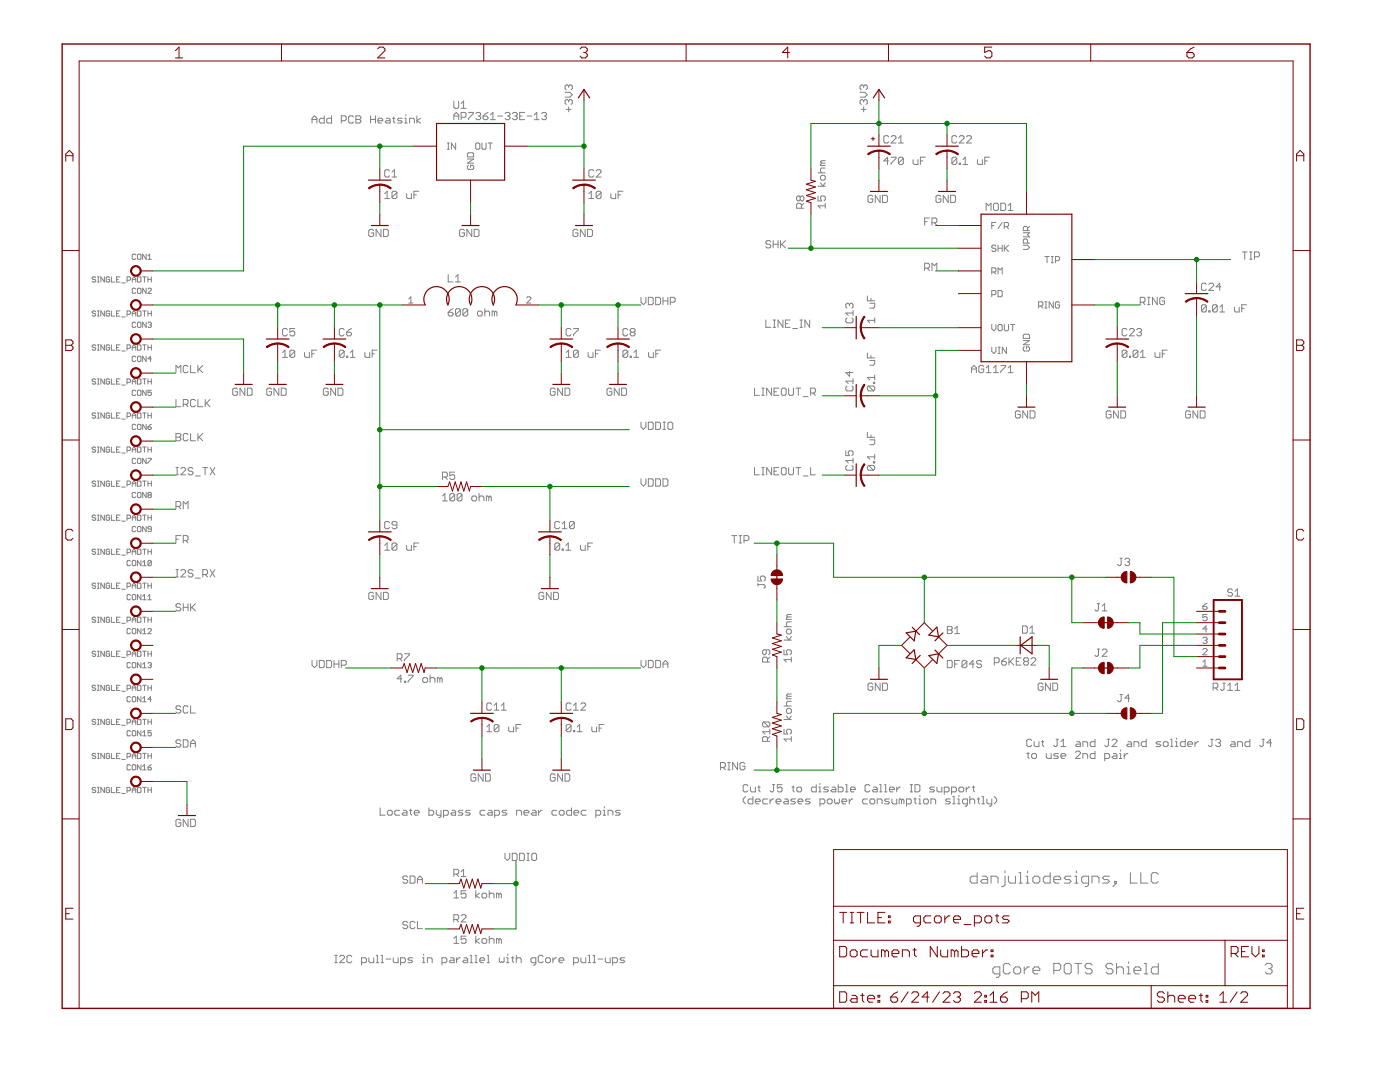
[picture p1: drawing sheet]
<svg xmlns="http://www.w3.org/2000/svg" width="279mm" height="216mm" viewBox="0 0 279 216" stroke-linecap="round" stroke-linejoin="round" font-family="sans-serif">
<g fill="none" stroke="#808080" stroke-width=".2">
<path d="M112.8 18.4h.9l.5 .5-.5 .5h-.9M113.5 17.2v.2M113.5 17.2l-.3-.2h-.2l-.2 .2v.5l.2 .2M113.5 17.2l.2-.2h.3l.2 .2v.5l-.2 .2M171.6 18.4h1l.5 .5-.5 .5h-1M172.4 17.2l-.3-.2h-.2l-.3 .2v.5l.3 .2M172.4 17.2l.2-.2h.2l.3 .2v.5l-.3 .2M172.4 17.2v.2M62.3 24.6v-1l.5-.5 .4 .5v1M62.3 23.8h.9M64.7 23.1v1.5h-.7l-.3-.3v-.5l.3-.2h.7M66.2 23.1v1.5h-.8l-.2-.3v-.5l.2-.2h.8"/>
<path d="M68.1 24.1h.7l.3-.3v-.5l-.3-.2h-.7v1.5M70.5 23.3l-.2-.2h-.5l-.2 .2v1l.2 .3h.5l.2-.3M71 23.8h.8M71 23.1h.8l.2 .2v.3l-.2 .2 .2 .3v.2l-.2 .3h-.8zM74 23.8h.9M74 23.1v1.5M74.9 23.1v1.5M75.4 24.1h1v-.3l-.3-.2h-.5l-.2 .2v.5l.2 .3h.5M76.8 38.7l.5-.5v1.4M76.8 39.6h.9M77.1 23.6h.5l.3 .2v.8h-.8l-.2-.3 .2-.2h.8M77.7 34.1l-.2-.2h-.5l-.2 .2v1l.2 .2h.5l.2-.2"/>
<path d="M78.2 35.3h1M78.2 34.4l.5-.5v1.4M78.3 23.6h.5M78.6 23.3v1l.2 .3M79.2 38.4l-.2-.2h-.5l-.3 .2v1M79.2 38.4v1l-.2 .2h-.5l-.3-.2M79.2 38.4l-1 1M80.3 23.6h-.8l-.2 .2 .2 .3h.5l.3 .2-.3 .3h-.7M80.8 24.6h.5M80.8 23.6h.2v1M81 22.9v.2M81.2 38.7v.7l.2 .2h.7v-.9"/>
<path d="M81.7 24.6v-1h.8l.2 .2v.8M82.6 38.9h.5M83.2 23.1v1.5M83.6 38.2h-1v1.4M83.9 23.6l-.7 .5 .7 .5M89.3 29.8h.4M89.3 28.5h.4M89.5 28.5v1.3M90.6 20.2v1.2l.2 .2h.5l.2-.2v-1.2M90.6 23.9v-1l.5-.5 .4 .5v1M90.6 23.2h.9M90.9 28.5v1.3l-.8-1.3v1.3"/>
<path d="M92 23.4h.8l.2-.2v-.5l-.2-.3h-.8v1.5M92 21.6h1M92 20.7l.5-.5v1.4M93.3 31.7h1.2l-1.2 .9h1.2M93.5 30.5h.8l.2 .2v.6h-1.2v-.6zM93.5 33l-.2 .2v.4l.2 .2h.8l.2-.2v-.4l-.2-.2h-.4v.4M93.5 22.4h1v.3l-1 .9v.3M95 22.7l.2-.3h.5l.2 .3v.2l-.2 .3M95.1 28.5h.4l.3 .2v.9l-.3 .2h-.4l-.2-.2v-.9zM95.4 23.2h.3M95.7 23.2l.2 .2v.2l-.2 .3h-.5l-.2-.3M96.2 28.5v1.1l.2 .2h.4l.2-.2v-1.1"/>
<path d="M96.4 23.2h.7l.3 .2v.2l-.3 .3h-.4l-.3-.3zM97.4 22.4l-.5 .3-.5 .5M97.4 28.5h.9M97.8 28.5v1.3M97.9 23.9h.9M97.9 22.9l.5-.5v1.5M99.3 23.2h1M100.8 22.7l.2-.3h.5l.3 .3v.2l-.3 .3M101.3 23.2h.2M101.5 23.2l.3 .2v.2l-.3 .3h-.5l-.2-.3M102.3 22.7l.2-.3h.5l.2 .3v.2l-.2 .3M102.7 23.2h.3"/>
<path d="M103 23.2l.2 .2v.2l-.2 .3h-.5l-.2-.3M103.7 23.2h.5M104.7 22.4h-1v1.5h1M105.2 23.2h1M106.6 22.9l.5-.5v1.5M106.6 23.9h1M108.1 22.7l.2-.3h.5l.3 .3v.2l-.3 .3M108.6 23.2h.2M108.8 23.2l.3 .2v.2l-.3 .3h-.5l-.2-.3M113 21.8h1M113.5 20.1v.3M113.5 21.3v1"/>
<path d="M113.5 20.1l-.3-.2h-.2l-.2 .2v.5l.2 .2M113.5 20.1l.2-.2h.3l.2 .2v.5l-.2 .2M117.5 39.6h1M117.5 38.7l.5-.5v1.4M118.5 34.1l-.2-.2h-.5l-.3 .2v1l.3 .2h.5l.2-.2M119 34.1l.2-.2h.5l.3 .2v.3l-1 .9h1M120 38.4v1l-.3 .2h-.5l-.2-.2M120 38.4l-.3-.2h-.5l-.2 .2v1M120 38.4l-1 1M121.9 38.7v.7l.3 .2h.7v-.9M123.4 38.9h.4M124.3 38.2h-.9v1.4"/>
<path d="M159.7 39.3l-.2-.2h-.3l-.2 .2v.5l.2 .3h.3l.2-.3M159.7 39.3l.2-.2h.3l.2 .2v.5l-.2 .3h-.3l-.2-.3M159.7 39.3v.5M163.3 39.1v1h.7l-.3-.5v-.3l.3-.2h.5l.2 .2v.5l-.2 .3M163.3 37.2h1.4M163.3 34.5h1.4M163.7 35.2l.3-.2h.5l.2 .2v.5l-.2 .2h-.5l-.3-.2zM163.7 36.4l.5 .8 .5-.8M164 32.6l-.3 .2v.2h1M164 32.6h.7M164.7 33.5h-.7l-.3 .3v.4l.3 .3M164.7 32.1h-.7l-.3 .2 .3 .3"/>
<path d="M171.9 21.8h.9M172.4 20.1l-.3-.2h-.2l-.3 .2v.5l.3 .2M172.4 20.1l.2-.2h.2l.3 .2v.5l-.3 .2M172.4 20.1v.3M172.4 21.3v1M174.2 39.2l-.3-.2h-.4l-.3 .2v1l.3 .2h.4l.3-.2v-.5h-.5M175.6 39v1.4l-.9-1.4v1.4M176.1 39h.8l.2 .2v1l-.2 .2h-.8zM177.4 27.3l-.3-.2h-.5l-.2 .2v1l.2 .2h.5l.3-.2M177.4 32.1h-1l.7-.7v1.4M177.8 31.4h1v.2l-1 1v.2M177.8 27.3l.3-.2h.5l.2 .2v.3l-1 .9h1"/>
<path d="M179.3 28.5h1M179.3 27.6l.5-.5v1.4M180.3 31.6l-.3-.2h-.4l-.3 .2v1M180.3 31.6v1l-.3 .2h-.4l-.3-.2M180.3 31.6l-1 1M182.2 31.9v.7l.3 .2h.7v-.9M183.7 32.1h.5M184.7 31.4h-1v1.4M187.8 39.2l-.3-.2h-.5l-.2 .2v1l.2 .2h.5l.3-.2v-.5h-.5M189.2 39v1.4l-.9-1.4v1.4M189.7 39h.8l.2 .2v1l-.2 .2h-.8zM190.9 31.6l-.2-.2h-.5l-.2 .2v1"/>
<path d="M190.9 31.6v1l-.2 .2h-.5l-.2-.2M190.9 27.3l-.2-.2h-.5l-.2 .2v1l.2 .2h.5l.2-.2M190.9 31.6l-.9 1M191.4 32.6h.3v.2h-.3zM191.4 27.3l.3-.2h.5l.2 .2v.3l-1 .9h1M192.2 32.8h.9M192.2 31.9l.4-.5v1.4M192.9 27.3l.2-.2h.5l.3 .2v.3l-1 .9h1M195.1 31.9v.7l.2 .2h.7v-.9M196.5 32.1h.5M197.5 31.4h-1v1.4M19.1 55.4l-.2-.2h-.3l-.2 .2 .2 .4h.3l.2 .1-.2 .4h-.3l-.2-.2"/>
<path d="M19.5 55.2h.3M19.5 56.3h.3M19.6 55.2v1.1M20.8 55.2v1.1l-.7-1.1v1.1M21.9 55.4l-.2-.2h-.3l-.2 .2v.7l.2 .2h.3l.2-.2v-.3h-.4M22.2 55.2v1.1h.7M23.3 55.8h.3M24 55.2h-.7v1.1h.7M24.3 56.5h.7M25.4 55.9h.5l.1-.1v-.4l-.1-.2h-.5v1.1M26.4 55.8h.7M26.4 56.3v-.7l.3-.4 .4 .4v.7"/>
<path d="M27.1 50.9l-.2-.2h-.3l-.2 .2v.7l.2 .2h.3l.2-.2M27.1 57.7l-.2-.2h-.3l-.2 .2v.7l.2 .1h.3l.2-.1M27.4 55.2h.6l.1 .2v.7l-.1 .2h-.6zM27.4 50.9l.2-.2h.4l.1 .2v.7l-.1 .2h-.4l-.2-.2zM27.6 57.5h.4l.1 .2v.7l-.1 .1h-.4l-.2-.1v-.7zM28.5 55.2h.7M28.8 55.2v1.1M29.2 50.7v1.1l-.7-1.1v1.1M29.2 57.5v1l-.7-1v1M29.5 55.8h.7M29.5 55.2v1.1M29.5 57.7l.2-.2h.3l.2 .2v.1l-.7 .7h.7"/>
<path d="M29.5 51.8h.7M29.5 51.1l.4-.4v1.1M30.2 55.2v1.1M74.6 46l-.3-.2h-.4l-.3 .2v1l.3 .2h.4l.3-.2v-.5h-.5M76 45.8v1.4l-.9-1.4v1.4M76.5 45.8h.7l.3 .2v1l-.3 .2h-.7zM81.6 59.6l.4-.4v1.3M89.5 54.8v1.5h.9M90.9 56.3h1M90.9 55.3l.5-.5v1.5M92.7 46l-.3-.2h-.5l-.2 .2v1l.2 .2h.5l.3-.2v-.5h-.5M94.1 45.8v1.4l-.9-1.4v1.4"/>
<path d="M94.6 45.8h.8l.2 .2v1l-.2 .2h-.8zM105.1 59.4l.2-.2h.4l.2 .2v.2l-.8 .9h.8M115.3 46l-.2-.2h-.5l-.2 .2v1l.2 .2h.5l.2-.2v-.5h-.5M116.8 45.8v1.4l-1-1.4v1.4M117.3 45.8h.7l.2 .2v1l-.2 .2h-.7zM127.9 59.3v1l.5 .5 .5-.5v-1M129.4 59.3h.7l.3 .3v.9l-.3 .3h-.7zM130.9 59.3h.7l.2 .3v.9l-.2 .3h-.7zM132.3 59.3v1.5M133.3 59.3v1.5M153.8 48.3l-.2-.3h-.5l-.3 .3v.2l.3 .2h.5l.2 .3v.2l-.2 .3h-.5l-.3-.3M154.3 48.7h1"/>
<path d="M154.3 48v1.5M155.3 48v1.5M155.8 48v1.5M156 48.7l.7 .8M156.7 48l-.9 1M159.9 41.6v-.8l-.2-.2h-.5l-.2 .2v.8h1.4M160.4 40.6l-.5 .5M164.7 41.1h-1.4l.4 .5M164.7 40.6v1M173.1 59.1v.9h1.5M173.8 59.5v.5M184.5 53.5h.8l.2-.2v-.5l-.2-.3h-.8v1.5"/>
<path d="M184.5 44.2h.5M185 53.5l.5 .5M185.5 43.5h-1v1.4M186 54v-1.5l.5 .5 .5-.5v1.5M186 44.4h.7l.3-.2v-.5l-.3-.2h-.7v1.4M186.5 44.4l.5 .5M196.8 42v-1.4l.5 .4 .5-.4v1.4M197.9 54.3h.7l.2-.2v-.5l-.2-.2h-.7v1.3M197.9 58.8h.7l.2-.2v-.4l-.2-.2h-.7v1.2M197.9 45h.5M198.3 40.8l.2-.2h.5l.2 .2v1l-.2 .2h-.5l-.2-.2zM198.4 54.3l.4 .4"/>
<path d="M198.8 44.4h-.9v1.2M198.8 49.1l-.2-.2h-.5l-.2 .2 .2 .4h.5l.2 .2-.2 .5h-.5l-.2-.2M199.2 48.9v1.3M199.2 54.7v-1.3l.4 .4 .4-.4v1.3M199.2 58h.6l.2 .2v.8l-.2 .2h-.6zM199.2 49.5h.8M199.7 40.6h.8l.2 .2v1l-.2 .2h-.8zM200 44.4l-.8 1.2M200 48.9v1.3M200.4 45.2h.7l.2-.2v-.4l-.2-.2h-.7v1.2M200.4 48.9v1.3M200.6 49.5l.7 .7"/>
<path d="M200.9 45.2l.4 .4M201.2 41l.5-.4v1.4M201.2 42h1M201.3 48.9l-.9 .8M204.2 46.4h1.3l-.4 .5 .4 .4h-1.3M204.2 48.9h.9l.4 .5-.4 .4h-.9M205.1 46v-.6l-.2-.2h-.5l-.2 .2v.6h1.3M205.1 48.5v-.6l-.2-.2h-.5l-.2 .2v.6h1.3M205.5 45.2l-.4 .4M208.5 51.2h.9M209 51.2v1.2M209.8 51.2h.4"/>
<path d="M209.8 52.4h.4M210 51.2v1.2M210.6 52h.6l.3-.2v-.4l-.3-.2h-.6v1.2M229 59.3h.5M229.3 59.3v1.5M230.9 59.3v1.5l-.9-1.5v1.5M232.4 59.6l-.2-.3h-.5l-.2 .3v.9l.2 .3h.5l.2-.3v-.5h-.5M240.7 56.7l-.2-.2h-.5l-.2 .2v1l.2 .3h.5l.2-.3M241.2 56.7l.3-.2h.5l.2 .2v.3l-1 1h1M243.7 57.2h-1l.7-.7v1.5M247.9 50.3h1M248.4 50.3v1.4"/>
<path d="M249.4 51.7h.5M249.4 50.3h.5M249.6 50.3v1.4M250.4 51.2h.7l.2-.2v-.5l-.2-.2h-.7v1.4M19.1 62.2l-.2-.2h-.3l-.2 .2 .2 .3h.3l.2 .2-.2 .4h-.3l-.2-.2M19.1 69l-.2-.2h-.3l-.2 .2 .2 .3h.3l.2 .2-.2 .4h-.3l-.2-.2M19.1 75.8l-.2-.2h-.3l-.2 .2 .2 .3h.3l.2 .2-.2 .3h-.3l-.2-.1M19.5 62h.3M19.5 63.1h.3M19.5 68.8h.3M19.5 69.9h.3M19.5 75.6h.3"/>
<path d="M19.5 76.6h.3M19.6 62v1.1M19.6 68.8v1.1M19.6 75.6v1M20.8 62v1.1l-.7-1.1v1.1M20.8 68.8v1.1l-.7-1.1v1.1M20.8 75.6v1l-.7-1v1M21.9 62.2l-.2-.2h-.3l-.2 .2v.7l.2 .2h.3l.2-.2v-.4h-.4M21.9 69l-.2-.2h-.3l-.2 .2v.7l.2 .2h.3l.2-.2v-.4h-.4M21.9 75.8l-.2-.2h-.3l-.2 .2v.7l.2 .1h.3l.2-.1v-.4h-.4M22.2 62v1.1h.7M22.2 68.8v1.1h.7"/>
<path d="M22.2 75.6v1h.7M23.3 62.5h.3M23.3 69.3h.3M23.3 76.1h.3M24 62h-.7v1.1h.7M24 68.8h-.7v1.1h.7M24 75.6h-.7v1h.7M24.3 63.2h.7M24.3 70h.7M24.3 76.8h.7M25.4 62.7h.5l.1-.2v-.3l-.1-.2h-.5v1.1M25.4 69.5h.5l.1-.2v-.3l-.1-.2h-.5v1.1"/>
<path d="M25.4 76.3h.5l.1-.2v-.3l-.1-.2h-.5v1M26.4 63.1v-.7l.3-.4 .4 .4v.7M26.4 69.9v-.7l.3-.4 .4 .4v.7M26.4 76.6v-.6l.3-.4 .4 .4v.6M26.4 62.5h.7M26.4 69.3h.7M26.4 76.1h.7M27.1 64.5l-.2-.2h-.3l-.2 .2v.7l.2 .1h.3l.2-.1M27.1 71.3l-.2-.2h-.3l-.2 .2v.6l.2 .2h.3l.2-.2M27.1 78l-.2-.1h-.3l-.2 .1v.7l.2 .2h.3l.2-.2M27.4 75.6h.6l.1 .2v.7l-.1 .1h-.6zM27.4 62h.6l.1 .2v.7l-.1 .2h-.6z"/>
<path d="M27.4 68.8h.6l.1 .2v.7l-.1 .2h-.6zM27.4 78l.2-.1h.4l.1 .1v.7l-.1 .2h-.4l-.2-.2zM27.6 64.3h.4l.1 .2v.7l-.1 .1h-.4l-.2-.1v-.7zM27.6 71.1h.4l.1 .2v.6l-.1 .2h-.4l-.2-.2v-.6zM28.5 62h.7M28.5 68.8h.7M28.5 75.6h.7M28.8 62v1.1M28.8 68.8v1.1M28.8 75.6v1M29.2 64.3v1l-.7-1v1M29.2 71.1v1l-.7-1v1"/>
<path d="M29.2 77.9v1l-.7-1v1M29.5 62v1.1M29.5 68.8v1.1M29.5 75.6v1M29.5 64.5l.2-.2h.3l.2 .2-.2 .3M29.5 62.5h.7M29.5 69.3h.7M29.5 76.1h.7M29.9 64.8h.1M30 64.8l.2 .2-.2 .3h-.3l-.2-.1M30.2 77.9h-.7v.5l.4-.2 .3 .2v.3l-.2 .2h-.3l-.2-.2M30.2 62v1.1"/>
<path d="M30.2 68.8v1.1M30.2 75.6v1M30.2 71.6h-.7l.5-.5v1M35.1 74.4v-1.5l.5 .5 .5-.5v1.5M35.1 79.7v1.5h1M37.5 73.2l-.2-.3h-.5l-.2 .3v.9l.2 .3h.5l.2-.3M38 72.9v1.5h1M39 79.9l-.2-.2h-.5l-.3 .2v1l.3 .3h.5l.2-.3M39.5 72.9v1.5M39.5 79.7v1.5h.9M39.7 73.6l.7 .8M40.4 72.9l-.9 1"/>
<path d="M41 79.7v1.5M41.9 79.7l-.9 1M47.4 77.7l-.2-.3h-.5l-.3 .3v1l.3 .2h.5l.2-.2v-.5h-.5M48.9 77.4v1.5l-1-1.5v1.5M49.4 77.4h.7l.2 .3v1l-.2 .2h-.7zM54.2 77.7l-.2-.3h-.5l-.3 .3v1l.3 .2h.5l.2-.2v-.5h-.5M55.6 77.4v1.5l-.9-1.5v1.5M56.1 77.4h.8l.2 .3v1l-.2 .2h-.8zM56.4 70.3l.5-.4v1.4M56.4 71.3h1M57.4 65.8l-.3-.2h-.5l-.2 .2v1l.2 .2h.5l.3-.2M58.8 70.1l-.2-.2h-.5l-.3 .2v1"/>
<path d="M58.8 70.1v1l-.2 .2h-.5l-.3-.2M58.8 65.6h-1v.7l.5-.3h.3l.2 .3v.5l-.2 .2h-.5l-.3-.2M58.8 70.1l-1 1M60.8 70.3v.8l.2 .2h.7v-1M62.2 70.6h.5M63.2 69.9h-1v1.4M65.5 77.7l-.2-.3h-.5l-.3 .3v1l.3 .2h.5l.2-.2v-.5h-.5M67 77.4v1.5l-1-1.5v1.5M67.5 77.4h.7l.2 .3v1l-.2 .2h-.7zM68.7 65.8l-.3-.2h-.4l-.3 .2v1l.3 .2h.4l.3-.2M68.7 70.1l-.3-.2h-.4l-.3 .2v1M68.7 70.1v1l-.3 .2h-.4l-.3-.2"/>
<path d="M68.7 70.1l-1 1M69.2 71.1h.2v.2h-.2zM69.2 66.3h.7l.2 .2v.3l-.2 .2h-.5l-.2-.2zM69.9 71.3h1M69.9 70.3l.5-.4v1.4M70.1 65.6l-.9 .7M72.8 70.3v.8l.3 .2h.7v-1M74.3 70.6h.5M75.2 69.9h-.9v1.4M81.6 60.5h.8M89.5 62.3h.7l.2 .3v.2l-.2 .3h-.5l-.2-.3zM90.4 61.6l-.9 .7"/>
<path d="M91.9 61.8v1l-.3 .3h-.5l-.2-.3M91.9 61.8l-.3-.2h-.5l-.2 .2v1M91.9 61.8l-1 1M93.3 61.8v1l-.2 .3h-.5l-.2-.3M93.3 61.8l-.2-.2h-.5l-.2 .2v1M93.3 61.8l-.9 1M95.3 62.3l.2-.2h.5l.2 .2v.5l-.2 .3h-.5l-.2-.3zM96.8 62.3l.2-.2h.5l.2 .2v.8M96.8 61.6v1.5M98.7 62.3l-.3-.2h-.2v1M98.7 62.3v.8M98.7 62.3l.2-.2 .3 .2v.8"/>
<path d="M110.8 77.7l-.2-.3h-.5l-.3 .3v1l.3 .2h.5l.2-.2v-.5h-.5M112.2 77.4v1.5l-.9-1.5v1.5M112.8 77.4h.7l.2 .3v1l-.2 .2h-.7zM113 71.3h1M113 70.3l.5-.4v1.4M114 65.8l-.3-.2h-.5l-.2 .2v1l.2 .2h.5l.3-.2M114.4 65.6h1v.2l-1 1v.2M115.4 70.1l-.2-.2h-.5l-.3 .2v1M115.4 70.1v1l-.2 .2h-.5l-.3-.2M115.4 70.1l-1 1M117.4 70.3v.8l.2 .2h.7v-1M118.8 70.6h.5"/>
<path d="M119.8 69.9h-1v1.4M122.1 77.7l-.2-.3h-.5l-.3 .3v1l.3 .2h.5l.2-.2v-.5h-.5M123.6 77.4v1.5l-1-1.5v1.5M124.1 77.4h.7l.2 .3v1l-.2 .2h-.7zM125.3 70.1v1l-.3 .2h-.4l-.3-.2M125.3 70.1l-.3-.2h-.4l-.3 .2v1M125.3 65.8l-.3-.2h-.4l-.3 .2v1l.3 .2h.4l.3-.2M125.3 70.1l-1 1M125.8 71.1h.2v.2h-.2zM126 66.3l-.2-.3v-.2l.2-.2h.5l.2 .2v.2l-.2 .3M126 66.3l-.2 .2v.3l.2 .2h.5l.2-.2v-.3l-.2-.2M126 66.3h.5"/>
<path d="M126.5 71.3h1M126.5 70.3l.5-.4v1.4M129.4 70.3v.8l.3 .2h.7v-1M130.9 70.6h.5M131.8 69.9h-.9v1.4M132.3 60h1M133.8 60.3h.7l.2-.3v-.4l-.2-.3h-.7v1.5M150.6 77.4v1.5h1M152 77.4h.5M152 78.9h.5M152.3 77.4v1.5M152.8 63.9v1.4h1"/>
<path d="M154 77.4v1.5l-1-1.5v1.5M154.3 65.3h.5M154.3 63.9h.5M154.5 78.2h.5M154.5 63.9v1.4M155.4 77.4h-.9v1.5h.9M156.2 77.4h.5l.2 .3v1l-.2 .2h-.5l-.3-.2v-1zM156.3 63.9v1.4l-1-1.4v1.4M156.7 64.6h.5M157.4 77.4v1.3l.2 .2h.5l.2-.2v-1.3M157.7 63.9h-1v1.4h1M158.2 65.6h1"/>
<path d="M158.9 77.4h.9M159.3 77.4v1.5M159.7 65.3h.4M159.7 63.9h.4M159.9 63.9v1.4M160.3 79.1h1M161.6 63.9v1.4l-1-1.4v1.4M161.8 78.4h.7l.2-.2v-.5l-.2-.3h-.7v1.5M162.2 78.4l.5 .5M169 77l-.2 .3v.4l.2 .3h1l.2-.3v-.4l-.2-.3M169 63.4l-.2 .3v.5l.2 .2h1l.2-.2v-.5l-.2-.3M169.5 74.1v1l-.7-.8h1.4"/>
<path d="M169.5 60.8l-.2-.3h-.3l-.2 .3v.5l.2 .2M169.5 60.8l.3-.3h.2l.2 .3v.5l-.2 .2M169.5 60.8v.2M170.2 62v.9M170.2 75.6v.9M170.2 62.5h-1.4l.5 .4M170.2 76.1h-1.4l.5 .4M173.1 70.5v.9h1.5M173.4 77h.9l.3 .3v.4l-.3 .3M173.4 77l-.3 .3v.4l.3 .3h.9M173.4 77l.9 1M173.6 60.5h1v.8l-.3 .2h-.7"/>
<path d="M173.6 71.9h1v.7l-.3 .3h-.7M173.8 71v.4M174.3 76.3h.3v.2h-.3zM174.6 63.4v1M174.6 74.8v1M174.6 63.9h-1.5l.5 .5M174.6 75.3h-1.5l.5 .5M193.9 74.4v-1l.5-.5 .5 .5v1M193.9 73.6h1M196.3 73.2l-.2-.3h-.5l-.3 .3v.9l.3 .3h.5l.2-.3v-.5h-.5M196.8 74.4h1M196.8 73.4l.5-.5v1.5"/>
<path d="M197.9 64.7v.9l.5 .4 .4-.4v-.9M197.9 69.3v.8l.5 .4 .4-.4v-.8M198.3 74.4h.9M198.3 73.4l.5-.5v1.5M199.2 65l.2-.3h.4l.2 .3v.8l-.2 .2h-.4l-.2-.2zM199.2 70.5h.4M199.2 69.3h.4M199.4 69.3v1.2M199.7 72.9h1v.3l-1 .9v.3M200.4 64.7v1.1l.2 .2h.5l.2-.2v-1.1M200.9 69.3v1.2l-.9-1.2v1.2M201.2 74.4h1"/>
<path d="M201.2 73.4l.5-.5v1.5M201.7 64.7h.8M202.1 64.7v1.3M204.2 67.9h1.3l-1.3 .9h1.3M204.4 69.2l-.2 .2v.4l.2 .2h.9l.2-.2v-.4l-.2-.2h-.4v.4M204.4 66.7h.9l.2 .2v.6h-1.3v-.6zM207.3 61.1h.6l.2-.2v-.5l-.2-.2h-.6v1.3M207.7 61.1l.4 .4M208.5 61.5h.5M208.5 60.2h.5M208.7 60.2v1.3M210.2 60.2v1.3l-.8-1.3v1.3"/>
<path d="M211.5 60.4l-.3-.2h-.4l-.2 .2v.9l.2 .2h.4l.3-.2v-.4h-.4M224.9 70.1l-.2-.2h-.5l-.3 .2v1M224.9 70.1v1l-.2 .2h-.5l-.3-.2M224.9 65.8l-.2-.2h-.5l-.3 .2v1l.3 .2h.5l.2-.2M224.9 70.1l-1 1M225.4 71.1h.2v.2h-.2zM225.4 65.8l.2-.2h.5l.3 .2v.2l-1 1h1M226.8 65.8l.3-.2h.5l.2 .2v.2l-.2 .3M227.1 70.1l-.3-.2h-.4l-.3 .2v1M227.1 70.1v1l-.3 .2h-.4l-.3-.2M227.1 70.1l-1 1M227.3 66.3h.3"/>
<path d="M227.6 60.3h.7l.2-.3v-.4l-.2-.3h-.7v1.5M227.6 71.3h1M227.6 70.3l.5-.4v1.4M227.6 66.3l.2 .2v.3l-.2 .2h-.5l-.3-.2M228 60.3l.5 .5M229 60.8h.5M230.5 70.3v.8l.2 .2h.8v-1M232 70.6h.5M232.9 69.9h-.9v1.4M240.7 61l-.2-.2h-.5l-.2 .2v1M240.7 61v1l-.2 .3h-.5l-.2-.3M240.7 61l-.9 1"/>
<path d="M241.2 62h.3v.3h-.3zM242.9 61l-.2-.2h-.5l-.2 .2v1M242.9 61v1l-.2 .3h-.5l-.2-.3M242.9 61l-.9 1M243.4 62.3h1M243.4 61.3l.5-.5v1.5M246.4 61.3v.7l.2 .3h.7v-1M247.8 61.5h.5M248.8 60.8h-1v1.5M19.1 82.6l-.2-.2h-.3l-.2 .2 .2 .3h.3l.2 .2-.2 .3h-.3l-.2-.1M19.1 89.4l-.2-.2h-.3l-.2 .2 .2 .3h.3l.2 .2-.2 .3h-.3l-.2-.1M19.1 96.2l-.2-.2h-.3l-.2 .2 .2 .3h.3l.2 .2-.2 .3h-.3l-.2-.1"/>
<path d="M19.5 82.4h.3M19.5 83.4h.3M19.5 89.2h.3M19.5 90.2h.3M19.5 96h.3M19.5 97h.3M19.6 82.4v1M19.6 89.2v1M19.6 96v1M20.8 82.4v1l-.7-1v1M20.8 89.2v1l-.7-1v1M20.8 96v1l-.7-1v1"/>
<path d="M21.9 82.6l-.2-.2h-.3l-.2 .2v.7l.2 .1h.3l.2-.1v-.4h-.4M21.9 89.4l-.2-.2h-.3l-.2 .2v.7l.2 .1h.3l.2-.1v-.4h-.4M21.9 96.2l-.2-.2h-.3l-.2 .2v.7l.2 .1h.3l.2-.1v-.4h-.4M22.2 82.4v1h.7M22.2 89.2v1h.7M22.2 96v1h.7M23.3 82.9h.3M23.3 89.7h.3M23.3 96.5h.3M24 82.4h-.7v1h.7M24 89.2h-.7v1h.7M24 96h-.7v1h.7"/>
<path d="M24.3 83.6h.7M24.3 90.4h.7M24.3 97.2h.7M25.4 83.1h.5l.1-.2v-.3l-.1-.2h-.5v1M25.4 89.9h.5l.1-.2v-.3l-.1-.2h-.5v1M25.4 96.7h.5l.1-.2v-.3l-.1-.2h-.5v1M26.4 83.4v-.7l.3-.3 .4 .3v.7M26.4 90.2v-.7l.3-.3 .4 .3v.7M26.4 97v-.7l.3-.3 .4 .3v.7M26.4 82.9h.7M26.4 89.7h.7M26.4 96.5h.7"/>
<path d="M27.1 84.8l-.2-.1h-.3l-.2 .1v.7l.2 .2h.3l.2-.2M27.1 91.6l-.2-.1h-.3l-.2 .1v.7l.2 .2h.3l.2-.2M27.1 98.4l-.2-.1h-.3l-.2 .1v.7l.2 .2h.3l.2-.2M27.4 82.4h.6l.1 .2v.7l-.1 .1h-.6zM27.4 89.2h.6l.1 .2v.7l-.1 .1h-.6zM27.4 96h.6l.1 .2v.7l-.1 .1h-.6zM27.6 84.7h.4l.1 .1v.7l-.1 .2h-.4l-.2-.2v-.7zM27.6 91.5h.4l.1 .1v.7l-.1 .2h-.4l-.2-.2v-.7zM27.6 98.3h.4l.1 .1v.7l-.1 .2h-.4l-.2-.2v-.7zM28.5 82.4h.7M28.5 89.2h.7M28.5 96h.7"/>
<path d="M28.8 82.4v1M28.8 89.2v1M28.8 96v1M29.2 84.7v1l-.7-1v1M29.2 91.5v1l-.7-1v1M29.2 98.3v1l-.7-1v1M29.5 82.4v1M29.5 85.2h.5l.2 .3-.2 .2h-.3l-.2-.2zM29.5 89.2v1M29.5 91.5h.7l-.7 1M29.5 96v1M29.5 82.9h.7"/>
<path d="M29.5 89.7h.7M29.5 96.5h.7M29.7 98.8l-.2-.2 .2-.3h.3l.2 .1-.2 .4M29.7 98.8l-.2 .2 .2 .3h.3l.2-.2-.2-.3M29.7 98.8h.3M30.2 82.4v1M30.2 89.2v1M30.2 96v1M30.2 84.7l-.7 .5M35.1 86.5h.7l.3 .2v.3l-.3 .2 .3 .3v.2l-.3 .2h-.7zM35.1 87.2h.7M35.1 94.7h.5"/>
<path d="M35.1 93.3h.5M35.3 93.3v1.4M36.1 93.5l.2-.2h.5l.2 .2v.3l-.9 .9h.9M36.6 80.7h.7l.2-.3v-.5l-.2-.2h-.7v1.5M37.1 80.7l.4 .5M37.5 86.7l-.2-.2h-.5l-.2 .2v1l.2 .2h.5l.2-.2M38 86.5v1.4h1M38.5 93.5l-.2-.2h-.5l-.3 .2v.3l.3 .2h.5l.2 .3v.2l-.2 .2h-.5l-.3-.2M39 95h1M39.5 86.5v1.4M39.7 87.2l.7 .7M40.4 86.5l-.9 1"/>
<path d="M40.5 93.3h.9M40.9 93.3v1.4M41.2 80.4l.7 .8M41.9 93.3l1 1.4M42.9 93.3l-1 1.4M88.3 99l.5-.5v1.4M88.3 99.9h1M88.3 95.2h.7l.3-.2v-.5l-.3-.3h-.7v1.5M88.8 95.2l.5 .5M90.7 98.7l-.9 1M90.7 98.7v1l-.2 .2h-.5l-.2-.2M90.7 94.2h-.9v.8l.5-.3h.2l.2 .3v.4l-.2 .3h-.5l-.2-.3"/>
<path d="M90.7 98.7l-.2-.2h-.5l-.2 .2v1M92.2 98.7v1l-.2 .2h-.5l-.3-.2M92.2 98.7l-.2-.2h-.5l-.3 .2v1M92.2 98.7l-1 1M94.4 99h.5l.2 .2v.5l-.2 .2h-.5l-.3-.2v-.5zM95.6 98.5v1.4M95.6 99.2l.3-.2h.4l.3 .2v.7M97.6 99.2l-.3-.2h-.2v.9M97.6 99.2v.7M97.6 99.2l.2-.2 .2 .2v.7M127.9 84.2v1l.5 .5 .5-.5v-1M127.9 95.5v1l.5 .5 .5-.5v-1"/>
<path d="M129.4 84.2h.7l.3 .3v.9l-.3 .3h-.7zM129.4 95.5h.7l.3 .3v1l-.3 .2h-.7zM130.9 84.2h.7l.2 .3v.9l-.2 .3h-.7zM130.9 95.5h.7l.2 .3v1l-.2 .2h-.7zM132.3 95.5h.7l.3 .3v1l-.3 .2h-.7zM132.3 85.7h.5M132.3 84.2h.5M132.6 84.2v1.5M133.3 84.5l.2-.3h.5l.3 .3v.9l-.3 .3h-.5l-.2-.3zM150.6 93.3v1.4h1M152 94.7h.5M152 93.3h.5"/>
<path d="M152.3 93.3v1.4M154 93.3v1.4l-1-1.4v1.4M154.5 94h.5M155.4 93.3h-.9v1.4h.9M156.2 93.3h.5l.2 .2v1l-.2 .2h-.5l-.3-.2v-1zM157.4 93.3v1.2l.2 .2h.5l.2-.2v-1.2M158.9 93.3h.9M159.3 93.3v1.4M160.3 95h1M161.8 93.3v1.4h.9M168.8 90v.9h.7l-.2-.5v-.2l.2-.2h.5l.2 .2v.5l-.2 .2M169 92.9l-.2 .2v.5l.2 .2h1l.2-.2v-.5l-.2-.2"/>
<path d="M170.2 91.4v1M170.2 91.9h-1.4l.5 .5M173.1 86.3v1h1.5M173.4 92.9h.9l.3 .2v.5l-.3 .2M173.4 92.9l-.3 .2v.5l.3 .2h.9M173.4 92.9l.9 .9M173.6 87.8h1v.7l-.3 .2h-.7M173.8 86.8v.5M174.3 92.1h.3v.3h-.3zM174.6 90.7v1M174.6 91.2h-1.5l.5 .5M203.6 82.2l-.2-.2h-.5l-.3 .2v1l.3 .2h.5l.2-.2v-.5h-.5"/>
<path d="M205.1 82v1.4l-1-1.4v1.4M205.6 82h.7l.2 .2v1l-.2 .2h-.7zM221.7 82.2l-.2-.2h-.5l-.2 .2v1l.2 .2h.5l.2-.2v-.5h-.4M223.2 82v1.4l-1-1.4v1.4M223.7 82h.7l.2 .2v1l-.2 .2h-.7zM237.6 82.2l-.3-.2h-.4l-.3 .2v1l.3 .2h.4l.3-.2v-.5h-.5M239 82v1.4l-.9-1.4v1.4M239.5 82h.8l.2 .2v1l-.2 .2h-.8zM19.1 103l-.2-.2h-.3l-.2 .2 .2 .3h.3l.2 .2-.2 .3h-.3l-.2-.1M19.1 109.7l-.2-.1h-.3l-.2 .1 .2 .4h.3l.2 .2-.2 .3h-.3l-.2-.2M19.1 116.5l-.2-.1h-.3l-.2 .1 .2 .4h.3l.2 .2-.2 .3h-.3l-.2-.2M19.5 102.8h.3"/>
<path d="M19.5 103.8h.3M19.5 109.6h.3M19.5 110.6h.3M19.5 116.4h.3M19.5 117.4h.3M19.6 102.8v1M19.6 109.6v1M19.6 116.4v1M20.8 102.8v1l-.7-1v1M20.8 109.6v1l-.7-1v1M20.8 116.4v1l-.7-1v1M21.9 103l-.2-.2h-.3l-.2 .2v.7l.2 .1h.3l.2-.1v-.4h-.4"/>
<path d="M21.9 109.7l-.2-.1h-.3l-.2 .1v.7l.2 .2h.3l.2-.2v-.3h-.4M21.9 116.5l-.2-.1h-.3l-.2 .1v.7l.2 .2h.3l.2-.2v-.3h-.4M22.2 102.8v1h.7M22.2 109.6v1h.7M22.2 116.4v1h.7M23.3 103.3h.3M23.3 110.1h.3M23.3 116.9h.3M24 102.8h-.7v1h.7M24 109.6h-.7v1h.7M24 116.4h-.7v1h.7M24.3 104h.7"/>
<path d="M24.3 110.8h.7M24.3 117.6h.7M25.4 103.5h.5l.1-.2v-.3l-.1-.2h-.5v1M25.4 110.3h.5l.1-.2v-.4l-.1-.1h-.5v1M25.4 117.1h.5l.1-.2v-.4l-.1-.1h-.5v1M26 112l-.1-.2h-.4l-.1 .2v.7l.1 .2h.4l.1-.2M26 118.8l-.1-.2h-.4l-.1 .2v.7l.1 .2h.4l.1-.2M26.4 103.8v-.7l.3-.3 .4 .3v.7M26.4 110.6v-.7l.3-.3 .4 .3v.7M26.4 117.4v-.7l.3-.3 .4 .3v.7M26.4 103.3h.7M26.4 110.1h.7"/>
<path d="M26.4 116.9h.7M26.6 111.8h.3l.2 .2v.7l-.2 .2h-.3l-.2-.2v-.7zM26.6 118.6h.3l.2 .2v.7l-.2 .2h-.3l-.2-.2v-.7zM27.1 105.2l-.2-.1h-.3l-.2 .1v.7l.2 .2h.3l.2-.2M27.4 102.8h.6l.1 .2v.7l-.1 .1h-.6zM27.4 109.6h.6l.1 .1v.7l-.1 .2h-.6zM27.4 116.4h.6l.1 .1v.7l-.1 .2h-.6zM27.6 105.1h.4l.1 .1v.7l-.1 .2h-.4l-.2-.2v-.7zM28.1 111.8v1.1l-.7-1.1v1.1M28.1 118.6v1.1l-.7-1.1v1.1M28.5 112.2l.3-.4v1.1M28.5 119l.3-.4v1.1"/>
<path d="M28.5 102.8h.7M28.5 109.6h.7M28.5 116.4h.7M28.5 112.9h.7M28.5 119.7h.7M28.8 102.8v1M28.8 109.6v1M28.8 116.4v1M29.2 105.1v1l-.7-1v1M29.5 102.8v1M29.5 109.6v1M29.5 116.4v1"/>
<path d="M29.5 103.3h.7M29.5 110.1h.7M29.5 116.9h.7M29.5 119l.4-.4v1.1M29.5 119.7h.7M30.2 105.6h-.5l-.2-.2 .2-.3h.3l.2 .1v.7l-.2 .2h-.3l-.2-.2M30.2 112l-.2-.2h-.3l-.2 .2v.7M30.2 102.8v1M30.2 109.6v1M30.2 112v.7l-.2 .2h-.3l-.2-.2M30.2 116.4v1M30.2 112l-.7 .7"/>
<path d="M35.1 101h.7l.3-.2v-.5l-.3-.2h-.7v1.4M35.1 107.6h.5M35.1 115.1h.5M35.1 113.7h.5M35.3 113.7v1.4M35.6 101l.5 .5M36.1 106.9h-1v1.4M36.1 113.9l.2-.2h.5l.2 .2v.3l-.9 .9h.9M36.6 101.5v-1.4l.5 .5 .4-.5v1.4M36.6 107.8h.7l.2-.2v-.5l-.2-.2h-.7v1.4M37.1 107.8l.4 .5M38.5 113.9l-.2-.2h-.5l-.3 .2v.3l.3 .2h.5l.2 .2v.3l-.2 .2h-.5l-.3-.2"/>
<path d="M39 115.4h1M40.5 114.6h.7l.2-.2v-.5l-.2-.2h-.7v1.4M40.9 114.6l.5 .5M41.9 113.7l1 1.4M42.9 113.7l-1 1.4M74.6 118.4l-.3-.2h-.4l-.3 .2v1l.3 .2h.4l.3-.2v-.5h-.5M76 118.2v1.4l-.9-1.4v1.4M76.5 118.2h.7l.3 .2v1l-.3 .2h-.7zM76.8 108.8l.5-.4v1.4M76.8 109.8h.9M77.7 104.3l-.2-.2h-.5l-.2 .2v1l.2 .2h.5l.2-.2M79.2 108.6v1l-.2 .2h-.5l-.3-.2"/>
<path d="M79.2 104.8h-.7l-.3-.3v-.2l.3-.2h.5l.2 .2v1l-.2 .2h-.5l-.3-.2M79.2 108.6l-.2-.2h-.5l-.3 .2v1M79.2 108.6l-1 1M81.2 108.8v.8l.2 .2h.7v-1M82.6 109.1h.5M83.6 108.4h-1v1.4M108.5 118.4l-.2-.2h-.5l-.2 .2v1l.2 .2h.5l.2-.2v-.5h-.4M110 118.2v1.4l-1-1.4v1.4M110.5 118.2h.7l.2 .2v1l-.2 .2h-.7zM111.7 104.3l-.2-.2h-.5l-.3 .2v1l.3 .2h.5l.2-.2M111.7 108.6v1l-.2 .2h-.5l-.3-.2M111.7 108.6l-.2-.2h-.5l-.3 .2v1"/>
<path d="M111.7 108.6l-1 1M112.2 109.6h.2v.2h-.2zM112.2 105.5h1M112.2 104.5l.5-.4v1.4M112.9 109.8h1M112.9 108.8l.5-.4v1.4M114.6 104.3l-.2-.2h-.5l-.3 .2v1M114.6 104.3v1l-.2 .2h-.5l-.3-.2M114.6 104.3l-1 1M115.8 108.8v.8l.3 .2h.7v-1M117.3 109.1h.5M118.3 108.4h-1v1.4"/>
<path d="M146 106.9h1M146.5 106.9v1.4M147.5 106.9h.5M147.5 108.3h.5M147.7 106.9v1.4M148.5 107.8h.7l.3-.2v-.5l-.3-.2h-.7v1.4M151.3 115v.9h.7l-.3-.5v-.2l.3-.2h.5l.2 .2v.5l-.2 .2M151.3 116.6h1.2l.2 .3v.2l-.2 .3M151.3 116.4v.5M223.5 111.4h.5M223.8 111.4v1.2l-.3 .3h-.2l-.3-.3M224.5 111.7l.2-.3h.5l.2 .3v.2l-.2 .2"/>
<path d="M225 112.1h.2M225.2 112.1l.2 .3v.2l-.2 .3h-.5l-.2-.3M246 117.8l-.3-.3h-.4l-.3 .3v.2l.3 .2h.4l.3 .3v.2l-.3 .3h-.4l-.3-.3M246.5 118l.5-.5v1.5M246.5 119h.9M19.1 123.3l-.2-.2h-.3l-.2 .2 .2 .4h.3l.2 .1-.2 .4h-.3l-.2-.2M19.1 130.1l-.2-.2h-.3l-.2 .2 .2 .4h.3l.2 .1-.2 .4h-.3l-.2-.2M19.1 136.9l-.2-.2h-.3l-.2 .2 .2 .4h.3l.2 .1-.2 .4h-.3l-.2-.2M19.5 123.1h.3M19.5 124.2h.3M19.5 129.9h.3M19.5 131h.3"/>
<path d="M19.5 136.7h.3M19.5 137.8h.3M19.6 123.1v1.1M19.6 129.9v1.1M19.6 136.7v1.1M20.8 123.1v1.1l-.7-1.1v1.1M20.8 129.9v1.1l-.7-1.1v1.1M20.8 136.7v1.1l-.7-1.1v1.1M21.9 123.3l-.2-.2h-.3l-.2 .2v.7l.2 .2h.3l.2-.2v-.3h-.4M21.9 130.1l-.2-.2h-.3l-.2 .2v.7l.2 .2h.3l.2-.2v-.3h-.4M21.9 136.9l-.2-.2h-.3l-.2 .2v.7l.2 .2h.3l.2-.2v-.3h-.4M22.2 123.1v1.1h.7"/>
<path d="M22.2 129.9v1.1h.7M22.2 136.7v1.1h.7M23.3 123.7h.3M23.3 130.5h.3M23.3 137.3h.3M24 123.1h-.7v1.1h.7M24 129.9h-.7v1.1h.7M24 136.7h-.7v1.1h.7M24.3 124.4h.7M24.3 131.2h.7M24.3 137.9h.7M25.4 123.8h.5l.1-.1v-.4l-.1-.2h-.5v1.1"/>
<path d="M25.4 130.6h.5l.1-.1v-.4l-.1-.2h-.5v1.1M25.4 137.4h.5l.1-.1v-.4l-.1-.2h-.5v1.1M26 125.6l-.1-.2h-.4l-.1 .2v.7l.1 .1h.4l.1-.1M26 132.4l-.1-.2h-.4l-.1 .2v.7l.1 .1h.4l.1-.1M26 139.2l-.1-.2h-.4l-.1 .2v.7l.1 .1h.4l.1-.1M26.4 139.2l.2-.2h.3l.2 .2v.7l-.2 .1h-.3l-.2-.1zM26.4 124.2v-.7l.3-.4 .4 .4v.7M26.4 131v-.7l.3-.4 .4 .4v.7M26.4 137.8v-.7l.3-.4 .4 .4v.7M26.4 123.7h.7M26.4 130.5h.7M26.4 137.3h.7"/>
<path d="M26.6 125.4h.3l.2 .2v.7l-.2 .1h-.3l-.2-.1v-.7zM26.6 132.2h.3l.2 .2v.7l-.2 .1h-.3l-.2-.1v-.7zM27.4 123.1h.6l.1 .2v.7l-.1 .2h-.6zM27.4 129.9h.6l.1 .2v.7l-.1 .2h-.6zM27.4 136.7h.6l.1 .2v.7l-.1 .2h-.6zM28.1 125.4v1l-.7-1v1M28.1 132.2v1l-.7-1v1M28.1 139v1l-.7-1v1M28.5 125.8l.3-.4v1M28.5 132.5l.3-.3v1M28.5 139.3l.3-.3v1M28.5 123.1h.7"/>
<path d="M28.5 129.9h.7M28.5 136.7h.7M28.5 126.4h.7M28.5 133.2h.7M28.8 123.1v1.1M28.8 129.9v1.1M28.8 136.7v1.1M29.5 123.1v1.1M29.5 129.9v1.1M29.5 136.7v1.1M29.5 125.6l.2-.2h.3l.2 .2v.2l-.7 .6h.7M29.5 132.4l.2-.2h.3l.2 .2-.2 .3"/>
<path d="M29.5 123.7h.7M29.5 130.5h.7M29.5 137.3h.7M29.9 132.7h.1M30 132.7l.2 .2-.2 .3h-.3l-.2-.1M30.2 123.1v1.1M30.2 129.9v1.1M30.2 136.7v1.1M30.2 139.5h-.7l.5-.5v1M36.1 120.7l-.3-.2h-.5l-.2 .2v.2l.2 .3h.5l.3 .2v.3l-.3 .2h-.5l-.2-.2M36.6 120.5v1.4M36.6 121.2h.9"/>
<path d="M37.5 120.5v1.4M38 120.5v1.4M38.3 121.2l.7 .7M39 120.5l-1 .9M62.3 131.8v.9l.5 .5 .4-.5v-.9M63.7 131.8h.8l.2 .2v1l-.2 .2h-.8zM65.2 131.8h.7l.3 .2v1l-.3 .2h-.7zM66.7 132.5h.9M66.7 131.8v1.4M67.6 131.8v1.4M68.1 132.7h.7l.3-.2v-.5l-.3-.2h-.7v1.4M79.3 131.4h.7l.2-.2v-.5l-.2-.2h-.7v1.4"/>
<path d="M79.7 131.4l.5 .5M80.2 135.4h-.9l.7-.7v1.5M80.7 130.5h1v.2l-1 1v.2M80.7 135.9h.3v.3h-.3zM81.4 134.7h1v.3l-1 .9v.3M84.4 135.4l.2-.2h.5l.2 .2v.5l-.2 .3h-.5l-.2-.3zM85.8 135.4l.3-.2h.5l.2 .2v.8M85.8 134.7v1.5M87.8 135.4l.2-.2 .2 .2v.8M87.8 135.4l-.3-.2h-.2v1M87.8 135.4v.8M127.9 131.8v.9l.5 .5 .5-.5v-.9"/>
<path d="M129.4 131.8h.7l.3 .2v1l-.3 .2h-.7zM130.9 131.8h.7l.2 .2v1l-.2 .2h-.7zM132.3 132.5h1M132.3 133.2v-.9l.5-.5 .5 .5v.9M152.9 129.7v.7l-.2 .2h-.3l-.2-.2v-.5l.2-.2h1l.2 .2v.5l-.2 .2M153.2 132.1v-.7l-.3-.3h-.5l-.2 .3v.7h1.4M153.6 131.1l-.4 .5M156.5 129.7v.9h.7l-.2-.4v-.3l.2-.2h.5l.2 .2v.5l-.2 .2M156.5 127.7h1.4M156.5 125.1h1.4M157 125.8l.2-.3h.5l.2 .3v.5l-.2 .2h-.5l-.2-.2zM157 127l.4 .7 .5-.7"/>
<path d="M157.2 123.1l-.2 .2v.3h.9M157.2 138.9l-.2 .3v.2h.9M157.2 123.1h.7M157.2 138.9h.7M157.9 139.9h-.7l-.2 .3v.5l.2 .2M157.9 138.5h-.7l-.2 .2 .2 .2M157.9 131.6h-1.4l.5 .5M157.9 131.1v1M157.9 124.1h-.7l-.2 .2v.5l.2 .3M157.9 122.6h-.7l-.2 .3 .2 .2M174.2 136.5l-.3-.2h-.4l-.3 .2v1l.3 .3h.4l.3-.3v-.5h-.5M175.6 136.3v1.5l-.9-1.5v1.5"/>
<path d="M176.1 136.3h.8l.2 .2v1l-.2 .3h-.8zM189.1 125h.7l.2 .2v.3l-.2 .2 .2 .3v.2l-.2 .2h-.7zM189.1 131.8h.7l.2 .2v1l-.2 .2h-.7zM189.1 125.7h.7M190.5 132.5h.5M190.5 126.4h1M190.5 125.5l.5-.5v1.4M191.5 131.8h-1v1.4M193 132l-.3-.2h-.5l-.2 .2v1M193 132v1l-.3 .2h-.5l-.2-.2M193 132l-1 1M194.4 132.5h-1l.8-.7v1.4"/>
<path d="M195.9 132l-.3-.2h-.4l-.3 .2v.3l.3 .2h.4l.3 .2v.3l-.3 .2h-.4l-.3-.2M198.4 132.2h.8l.2-.2v-.5l-.2-.2h-.8v1.4M199.9 132h.7l.3 .2v.3l-.3 .2h-.4l-.3-.2zM200.9 131.3l-1 .7M201.4 131.3v1.4M201.6 132l.7 .7M202.3 131.3l-.9 .9M202.8 132h.5M203.8 131.3h-1v1.4h1M204.1 124.9h.7l.2 .2v1l-.2 .2h-.7zM204.5 132l-.2 .2v.3l.2 .2h.5l.3-.2v-.3l-.3-.2M204.5 132l-.2-.3v-.2l.2-.2h.5l.3 .2v.2l-.3 .3"/>
<path d="M204.5 132h.5M205.5 126.3h1M205.5 125.4l.5-.5v1.4M205.7 131.5l.3-.2h.5l.2 .2v.2l-1 1h1M208.2 136.5l-.3-.2h-.5l-.2 .2v1l.2 .3h.5l.3-.3v-.5h-.5M209.6 136.3v1.5l-1-1.5v1.5M210.1 136.3h.7l.3 .2v1l-.3 .3h-.7zM219 120.5h.5M219 129.5h.5M219.2 129.5v1.2l-.2 .3h-.3l-.2-.3M219.2 120.5v1.2l-.2 .2h-.3l-.2-.2M220 129.8l.2-.3h.5l.2 .3v.2l-.9 1h.9"/>
<path d="M220 121.9h.9M220 120.9l.5-.4v1.4M223.5 138.6h.5M223.8 138.6v1.2l-.3 .2h-.2l-.3-.2M225.4 139.3h-.9l.7-.7v1.4M240.1 121h.6l.2 .4-.2 .2h-.4l-.2-.2zM240.1 132.1l.4-.4v1.2M240.1 132.9h.8M240.1 129.6l.2-.2h.4l.2 .2v.2l-.8 .9h.8M240.1 127.4l.2-.3h.4l.2 .3-.2 .4M240.5 127.8h.2M240.7 127.8l.2 .2-.2 .4h-.4l-.2-.2"/>
<path d="M240.9 122.6h-.8v.7l.4-.3 .4 .3v.4l-.2 .2h-.4l-.2-.2M240.9 125.5h-.8l.6-.6v1.2M240.9 120.4l-.8 .6M242.1 137.3h.7l.3-.3v-.5l-.3-.2h-.7v1.5M242.6 137.3l.5 .5M244 136.3h.5M244.3 136.3v1.2l-.3 .3h-.2l-.2-.3M245 137.8h1M245 136.8l.5-.5v1.5M246.5 136.8l.5-.5v1.5M246.5 137.8h.9M19.1 143.7l-.2-.2h-.3l-.2 .2 .2 .3h.3l.2 .2-.2 .4h-.3l-.2-.2"/>
<path d="M19.1 150.5l-.2-.2h-.3l-.2 .2 .2 .3h.3l.2 .2-.2 .4h-.3l-.2-.2M19.1 157.3l-.2-.2h-.3l-.2 .2 .2 .3h.3l.2 .2-.2 .4h-.3l-.2-.2M19.5 143.5h.3M19.5 144.6h.3M19.5 150.3h.3M19.5 151.4h.3M19.5 157.1h.3M19.5 158.2h.3M19.6 143.5v1.1M19.6 150.3v1.1M19.6 157.1v1.1M20.8 143.5v1.1l-.7-1.1v1.1"/>
<path d="M20.8 150.3v1.1l-.7-1.1v1.1M20.8 157.1v1.1l-.7-1.1v1.1M21.9 143.7l-.2-.2h-.3l-.2 .2v.7l.2 .2h.3l.2-.2v-.4h-.4M21.9 150.5l-.2-.2h-.3l-.2 .2v.7l.2 .2h.3l.2-.2v-.4h-.4M21.9 157.3l-.2-.2h-.3l-.2 .2v.7l.2 .2h.3l.2-.2v-.4h-.4M22.2 143.5v1.1h.7M22.2 150.3v1.1h.7M22.2 157.1v1.1h.7M23.3 144h.3M23.3 150.8h.3M23.3 157.6h.3M24 143.5h-.7v1.1h.7"/>
<path d="M24 150.3h-.7v1.1h.7M24 157.1h-.7v1.1h.7M24.3 144.7h.7M24.3 151.5h.7M24.3 158.3h.7M25.4 144.2h.5l.1-.2v-.3l-.1-.2h-.5v1.1M25.4 151h.5l.1-.2v-.3l-.1-.2h-.5v1.1M25.4 157.8h.5l.1-.2v-.3l-.1-.2h-.5v1.1M26 146l-.1-.2h-.4l-.1 .2v.7l.1 .1h.4l.1-.1M26 152.8l-.1-.2h-.4l-.1 .2v.7l.1 .1h.4l.1-.1M26.4 144.6v-.7l.3-.4 .4 .4v.7M26.4 151.4v-.7l.3-.4 .4 .4v.7"/>
<path d="M26.4 158.2v-.7l.3-.4 .4 .4v.7M26.4 144h.7M26.4 150.8h.7M26.4 157.6h.7M26.6 145.8h.3l.2 .2v.7l-.2 .1h-.3l-.2-.1v-.7zM26.6 152.6h.3l.2 .2v.7l-.2 .1h-.3l-.2-.1v-.7zM27.4 143.5h.6l.1 .2v.7l-.1 .2h-.6zM27.4 150.3h.6l.1 .2v.7l-.1 .2h-.6zM27.4 157.1h.6l.1 .2v.7l-.1 .2h-.6zM28.1 145.8v1l-.7-1v1M28.1 152.6v1l-.7-1v1M28.5 146.1l.3-.3v1"/>
<path d="M28.5 152.9l.3-.3v1M28.5 143.5h.7M28.5 150.3h.7M28.5 157.1h.7M28.5 140h.7M28.5 146.8h.7M28.5 153.6h.7M28.8 143.5v1.1M28.8 150.3v1.1M28.8 157.1v1.1M29.5 143.5v1.1M29.5 150.3v1.1"/>
<path d="M29.5 153.1h.5l.2 .4-.2 .1h-.3l-.2-.1zM29.5 157.1v1.1M29.5 144h.7M29.5 150.8h.7M29.5 157.6h.7M30.2 145.8h-.7v.5l.5-.2 .2 .2v.4l-.2 .1h-.3l-.2-.1M30.2 143.5v1.1M30.2 150.3v1.1M30.2 157.1v1.1M30.2 152.6l-.7 .5M36.1 141.1l-.3-.3h-.5l-.2 .3v.2l.2 .3h.5l.3 .2v.2l-.3 .3h-.5l-.2-.3M36.1 147.9l-.3-.3h-.5l-.2 .3v.2l.2 .3h.5l.3 .2v.2l-.3 .3h-.5l-.2-.3"/>
<path d="M36.6 147.6h.7l.2 .3v.9l-.2 .3h-.7zM37.5 141.1l-.2-.3h-.5l-.2 .3v.9l.2 .3h.5l.2-.3M38 140.8v1.5h1M38 149.1v-1l.5-.5 .5 .5v1M38 148.4h1M95 154.7l-.3-.3h-.5l-.2 .3v.9l.2 .3h.5l.3-.3v-.5h-.5M96.4 154.4v1.5l-1-1.5v1.5M96.9 154.4h.7l.3 .3v.9l-.3 .3h-.7zM97.2 146h.9M97.2 145.1l.4-.5v1.4M98.1 140.5l-.2-.2h-.5l-.2 .2v1l.2 .2h.5l.2-.2M98.6 140.8l.5-.5v1.4"/>
<path d="M98.6 141.7h1M99.6 144.8l-.3-.2h-.5l-.2 .2v1M99.6 144.8v1l-.3 .2h-.5l-.2-.2M99.6 144.8l-1 1M100.1 141.7h.9M100.1 140.8l.4-.5v1.4M101.5 145.1v.7l.3 .2h.7v-.9M103 145.3h.5M103.9 144.6h-.9v1.4M110.8 154.7l-.2-.3h-.5l-.3 .3v.9l.3 .3h.5l.2-.3v-.5h-.5M112.2 154.4v1.5l-.9-1.5v1.5M112.8 154.4h.7l.2 .3v.9l-.2 .3h-.7z"/>
<path d="M114 144.8l-.3-.2h-.5l-.2 .2v1M114 140.5l-.3-.2h-.5l-.2 .2v1l.2 .2h.5l.3-.2M114 144.8v1l-.3 .2h-.5l-.2-.2M114 144.8l-1 1M114.4 145.8h.3v.2h-.3zM114.4 141.7h1M114.4 140.8l.5-.5v1.4M115.2 146h.9M115.2 145.1l.5-.5v1.4M115.9 140.5l.3-.2h.4l.3 .2v.3l-1 .9h1M118.1 145.1v.7l.2 .2h.8v-.9M119.6 145.3h.4"/>
<path d="M120.5 144.6h-.9v1.4M143.8 153.1h.7l.3-.2v-.5l-.3-.3h-.7v1.5M144.3 153.1l.5 .5M145.2 153.6h.5M145.2 152.1h.5M145.5 152.1v1.5M147.2 152.1v1.5l-1-1.5v1.5M148.7 152.4l-.3-.3h-.5l-.2 .3v1l.2 .2h.5l.3-.2v-.5h-.5M148.8 158.9l-.5 .5v.5l.5 .5M149.3 156.8l-.3-.2h-.5l-.2 .2v1l.2 .2h.5l.3-.2M149.8 157.1v.7l.2 .2h.7v-.9M150.3 158.9v1.5h-.8l-.2-.3v-.4l.2-.3h.8"/>
<path d="M150.7 159.9h1v-.2l-.2-.3h-.5l-.3 .3v.4l.3 .3h.5M151.2 157.1h.5M151.5 156.8v1l.2 .2M152.4 144.1h1l.2 .2v.5l-.2 .2M152.4 144.1l-.2 .2v.5l.2 .2h1M152.4 144.1l1 .9M153.2 147.9v-.7l-.3-.2h-.5l-.2 .2v.7h1.4M153.2 159.4h-.8l-.2 .3v.4l.2 .3h.8M153.6 146h-1.4l.5 .5M153.6 145.5v1M153.6 147l-.4 .5M153.7 159.4v1"/>
<path d="M154.2 156.6h.4M154.4 156.6v1.2l-.2 .2h-.3l-.2-.2M154.4 159.4h-.2l-.5 .5M154.9 159.9h1v-.2l-.3-.3h-.5l-.2 .3v.4l.2 .3h.5M156.1 156.6h-1v.7l.5-.2h.3l.2 .2v.5l-.2 .2h-.5l-.3-.2M156.5 145.5v1h.7l-.2-.5v-.2l.2-.3h.5l.2 .3v.4l-.2 .3M156.5 143.6h1.4M156.5 140.9h1.4M156.6 159.4h.5l.2 .3v.7h-.7l-.3-.3 .3-.2h.7M157 142.8l.4 .8 .5-.8M157.2 141.4h.5l.2 .2v.5l-.2 .2h-.5l-.2-.2v-.5zM157.9 147v.9"/>
<path d="M157.9 147.5h-1.4l.5 .4M158.1 157.1h.4M158.3 156.8v1l.2 .2M158.8 159.4h-.7l-.3 .3 .3 .2h.4l.3 .2-.3 .3h-.7M159 157.3l.3-.2h.4l.3 .2v.5l-.3 .2h-.4l-.3-.2zM159.3 159.9h.9v-.2l-.2-.3h-.5l-.2 .3v.4l.2 .3h.5M161.7 159.4h-.7l-.3 .3 .3 .2h.4l.3 .2-.3 .3h-.7M162.9 156.6v1.4h-.7l-.3-.2v-.5l.3-.2h.7M163.4 158h.5M163.4 157.1h.2v.9M163.6 156.3v.3M165.1 159.7l.2-.3h.5l.3 .3v.4l-.3 .3h-.5l-.2-.3z"/>
<path d="M165.3 157.1h-.7l-.2 .2 .2 .2h.5l.2 .3-.2 .2h-.7M166.1 157.1h.5l.2 .2v.7h-.7l-.3-.2 .3-.3h.7M166.6 159.4v.7l.2 .3 .2-.3 .3 .3 .2-.3v-.7M167.3 156.6v1.4h.7l.3-.2v-.5l-.3-.2h-.7M168 159.9h1v-.2l-.3-.3h-.4l-.3 .3v.4l.3 .3h.4M168.7 156.6h.3v1.4M168.7 158h.5M169.5 159.4v1M169.7 157.5h1v-.2l-.3-.2h-.4l-.3 .2v.5l.3 .2h.4M170.2 159.4h-.2l-.5 .5M173.1 159.4h-.7l-.3 .3v.4l.3 .3h.7M173.6 156.8l-.2-.2h-.5l-.3 .2v1l.3 .2h.5l.2-.2"/>
<path d="M173.6 159.7l.2-.3h.5l.3 .3v.4l-.3 .3h-.5l-.2-.3zM174.3 157.1h.5l.3 .2v.7h-.8l-.2-.2 .2-.3h.8M175.6 156.6h.2v1.4M175.6 158h.4M176.5 156.6h.3v1.4M176.5 158h.5M177.5 157.5h1v-.2l-.3-.2h-.5l-.2 .2v.5l.2 .2h.5M177.5 159.4h-.7l-.3 .3 .3 .2h.4l.3 .2-.3 .3h-.7M178 159.4v.7l.2 .3h.8v-1M179 157.1v.9M179.7 157.1h-.2l-.5 .4M179.9 159.7l-.2-.3h-.2v1"/>
<path d="M179.9 159.7v.7M179.9 159.7l.3-.3 .2 .3v.7M181.6 156.6h.5M181.6 158h.5M181.9 156.6v1.4M182.4 159.4h.5M182.6 156.6h.7l.3 .2v1l-.3 .2h-.7zM182.6 159.2v.9l.3 .3M183.3 159.4h.3v1M183.6 158.7v.2M184.3 159.7l.3-.3h.4l.3 .3v.4l-.3 .3h-.4l-.3-.3zM186.5 157.1h-.7l-.3 .2 .3 .2h.4l.3 .3-.3 .2h-.7"/>
<path d="M187 157.1v.7l.2 .2h.8v-.9M188.4 158h.8l.2-.2v-.5l-.2-.2h-.8v1.4M189.7 159.4h-.8l-.2 .3 .2 .2h.5l.3 .2-.3 .3h-.7M189.9 158h.7l.3-.2v-.5l-.3-.2h-.7v1.4M190.1 158.9h.3v1.5M191.1 159.4h.3v1M191.4 157.3l.2-.2h.5l.2 .2v.5l-.2 .2h-.5l-.2-.2zM191.4 158.7v.2M192.8 157.1v.9M193.5 157.1h-.2l-.5 .4M193.5 159.7l.3-.3h.5l.2 .3v.7M193.5 158.9v1.5"/>
<path d="M194 157.1h.5M194.3 156.8v1l.2 .2M195 159.4h.5M195.3 159.2v.9l.2 .3M196 158.9h.2v1.5M197 159.4v.7l.2 .3h.7M197.9 159.4v1.2l-.2 .3h-.3M198.4 158.9l.5 .5v.5l-.5 .5M204.9 150.4h.5M205.2 150.1v1l.2 .2M205.9 147.7l-.3-.2h-.4l-.3 .2v1l.3 .3h.4l.3-.3M206.1 150.4h.5l.3 .2v.5l-.3 .2h-.5l-.2-.2v-.5z"/>
<path d="M206.4 148v.7l.2 .3h.7v-1M207.8 148h.5M208.1 147.7v1l.2 .3M208.8 150.4v.7l.2 .2h.8v-.9M210.8 147.5h.4M211 147.5v1.2l-.2 .3h-.3l-.2-.3M211.2 150.4h-.7l-.2 .2 .2 .3h.5l.2 .2-.2 .2h-.7M211.7 149h1M211.7 148l.5-.5v1.5M211.7 150.9h1v-.3l-.3-.2h-.4l-.3 .2v.5l.3 .2h.4M214.7 150.1l.2-.2h.5l.2 .2v.3l-.9 .9h.9M214.9 148h.5l.2 .2v.8h-.7l-.2-.3 .2-.2h.7"/>
<path d="M216.1 149v-1h.7l.3 .2v.8M216.1 151.3v-.9h.7l.3 .2v.7M218.5 147.5v1.5h-.7l-.2-.3v-.5l.2-.2h.7M218.5 149.9v1.4h-.7l-.2-.2v-.5l.2-.2h.7M220.5 151.3h.7l.2-.2v-.5l-.2-.2h-.7v1.4M221 147.5h.4M221.2 147.5v1.2l-.2 .3h-.3l-.2-.3M221.9 147.7l.3-.2h.5l.2 .2v.3l-1 1h1M222.2 150.4h.5l.2 .2v.7h-.7l-.3-.2 .3-.2h.7M223.4 150.4h.2v.9M223.4 151.3h.5M223.6 149.6v.3"/>
<path d="M224.4 150.4v.9M225.1 148h.5l.2 .2v.8h-.7l-.2-.3 .2-.2h.7M225.1 150.4h-.2l-.5 .5M226.3 149v-1h.8l.2 .2v.8M228.7 147.5v1.5h-.7l-.2-.3v-.5l.2-.2h.7M231.7 148h-.8l-.2 .2 .2 .3h.5l.3 .2-.3 .3h-.7M232.2 148.2l.2-.2h.5l.2 .2v.5l-.2 .3h-.5l-.2-.3zM233.6 147.5h.2v1.5M233.6 149h.5M234.6 149h.5M234.6 148h.2v1M234.8 147.3v.2"/>
<path d="M236.5 147.5v1.5h-.7l-.2-.3v-.5l.2-.2h.7M237 148.5h1v-.3l-.3-.2h-.4l-.3 .2v.5l.3 .3h.4M238.5 148v1M239.2 148h-.2l-.5 .5M241.6 147.5h.5M241.9 147.5v1.2l-.3 .3h-.2l-.2-.3M242.6 147.7l.3-.2h.4l.3 .2v.3l-.3 .2M243.1 148.2h.2M243.3 148.2l.3 .3v.2l-.3 .3h-.4l-.3-.3M245.8 148h.5l.2 .2v.8h-.7l-.3-.3 .3-.2h.7M247 149v-1h.7l.3 .2v.8M249.4 147.5v1.5h-.7l-.2-.3v-.5l.2-.2h.7"/>
<path d="M251.9 147.5h.4M252.1 147.5v1.2l-.2 .3h-.3l-.2-.3M253.8 148.2h-1l.8-.7v1.5M36.1 163.7l-.3-.2h-.5l-.2 .2v1l.2 .2h.5l.3-.2v-.5h-.5M37.5 163.5v1.4l-.9-1.4v1.4M38 163.5h.8l.2 .2v1l-.2 .2h-.8zM75.9 161.2v1.5h.9M77.3 161.9l.3-.2h.4l.3 .2v.5l-.3 .3h-.4l-.3-.3zM79.8 161.7h-.8l-.2 .2v.5l.2 .3h.8M80.5 161.7h.5l.2 .2v.8h-.7l-.3-.3 .3-.2h.7M81.4 175l-.3-.2h-.5l-.2 .2v.3l.2 .2h.5l.3 .2v.3l-.3 .2h-.5l-.2-.2M81.7 161.7h.5"/>
<path d="M81.9 174.8h.7l.2 .2v1l-.2 .2h-.7zM81.9 161.5v.9l.3 .3M82.7 162.2h1v-.3l-.3-.2h-.5l-.2 .2v.5l.2 .3h.5M83.3 175.5h1M83.3 176.2v-.9l.5-.5 .5 .5v.9M85.6 161.2v1.5h.7l.3-.3v-.5l-.3-.2h-.7M87.1 161.7v.7l.2 .3h.7M88 161.7v1.2l-.2 .2h-.3M88.5 162.7h.7l.3-.3v-.5l-.3-.2h-.7v1.4M90.2 161.7h.5l.2 .2v.8h-.7l-.2-.3 .2-.2h.7M90.6 174.4h.7l.2-.2v-.5l-.2-.2h-.7v1.4M90.6 178.2l.5-.5v1.5"/>
<path d="M90.6 179.2h.9M91.1 174.4l.4 .5M92 173.9l.5-.4v1.4M92 174.9h1M92.4 161.7h-.7l-.3 .2 .3 .3h.5l.2 .2-.2 .3h-.8M93 177.7h-1v.8l.5-.3h.3l.2 .3v.4l-.2 .3h-.5l-.3-.3M93.9 161.7h-.8l-.2 .2 .2 .3h.5l.3 .2-.3 .3h-.7M95 177.7v1.5M95.7 178.2l-.7 .5 .7 .5M96.2 178.5l.2-.3h.5l.2 .3v.4l-.2 .3h-.5l-.2-.3zM96.8 161.7h-.7l-.3 .2v.5l.3 .3h.7M97.5 161.7h.5l.2 .2v.8h-.7l-.2-.3 .2-.2h.7"/>
<path d="M97.6 178.5l.3-.3h.5l.2 .3v.7M97.6 177.7v1.5M98.7 162.7h.8l.2-.3v-.5l-.2-.2h-.8v1.4M99.6 178.5l-.3-.3h-.2v1M99.6 178.5v.7M99.6 178.5l.2-.3 .3 .3v.7M100.8 170.3v.9l.5 .5 .4-.5v-.9M101.2 161.7h-.8l-.2 .2 .2 .3h.5l.3 .2-.3 .3h-.7M102.2 170.3h.8l.2 .2v1l-.2 .2h-.8zM103.1 162.7v-1h.7l.3 .2v.8M103.7 170.3h.7l.2 .2v1l-.2 .2h-.7zM104.6 162.2h.9v-.3l-.2-.2h-.5l-.2 .2v.5l.2 .3h.5"/>
<path d="M105.2 171.7h.4M105.2 170.3h.4M105.4 170.3v1.4M106.1 170.5l.3-.2h.4l.3 .2v1l-.3 .2h-.4l-.3-.2zM106.3 161.7h.4l.3 .2v.8h-.7l-.3-.3 .3-.2h.7M107.5 161.7v1M108.2 161.7h-.2l-.5 .5M111.1 161.7h-.7l-.2 .2v.5l.2 .3h.7M111.6 161.9l.3-.2h.5l.2 .2v.5l-.2 .3h-.5l-.3-.3zM114 161.2v1.5h-.7l-.2-.3v-.5l.2-.2h.7M114.5 162.2h1v-.3l-.2-.2h-.5l-.3 .2v.5l.3 .3h.5M117 161.7h-.8l-.2 .2v.5l.2 .3h.8"/>
<path d="M118.9 162.7h.7l.3-.3v-.5l-.3-.2h-.7v1.4M120.4 162.7h.5M120.4 161.7h.2v1M120.6 161v.2M121.3 162.7v-1h.8l.2 .2v.8M123.8 161.7h-.8l-.2 .2 .2 .3h.5l.3 .2-.3 .3h-.7M163.6 160.4h.8l.2-.3v-.4l-.2-.3h-.8v1.5M175.1 160.4v-1h.7l.2 .3v.7M180.9 160.4h.7l.3-.3v-.4l-.3-.3h-.7v1.5M183.3 160.4h.5M185.8 160.4v-1h.7l.2 .3v.7M190.1 160.4h.5"/>
<path d="M191.1 160.4h.5M193.1 160.4h-.8l-.2-.3v-.4l.2-.3h.8v1.2l-.3 .3h-.2M195 174.1v2.1h-1l-.4-.3v-.7l.4-.4h1M196 160.4h.5M196 174.8h.7l.4 .4v1h-1.1l-.3-.3 .3-.4h1.1M197.8 176.2v-1.4h1l.4 .4v1M200.6 174.8v1.8l-.4 .3h-.3M200.6 173.8v.3M201.3 174.8v1.1l.3 .3h1v-1.4M203.3 176.2h.7M203.3 174.1h.4v2.1M204.7 176.2h.7"/>
<path d="M204.7 174.8h.4v1.4M205.1 173.8v.3M206.1 175.2l.4-.4h.7l.3 .4v.7l-.3 .3h-.7l-.4-.3zM209.6 174.1v2.1h-1l-.4-.3v-.7l.4-.4h1M210.3 175.5h1.4v-.3l-.4-.4h-.6l-.4 .4v.7l.4 .3h.6M213.8 174.8h-1.1l-.3 .4 .3 .3h.7l.4 .4-.4 .3h-1M214.5 176.2h.7M214.5 174.8h.3v1.4M214.8 173.8v.3M217.3 176.2h-1.1l-.3-.3v-.7l.3-.4h1.1v1.8l-.4 .3h-.3M217.9 176.2v-1.4h1.1l.3 .4v1M221.4 174.8h-1l-.4 .4 .4 .3h.7l.3 .4-.3 .3h-1.1"/>
<path d="M222.5 175.9h.3v.3h-.3zM222.8 176.2l-.7 .7M225.6 174.1v2.1h1.4M227.7 174.1v2.1h1.4M231.1 174.5l-.3-.4h-.7l-.3 .4v1.4l.3 .3h.7l.3-.3M66.8 192.1h.5M66.8 190.6h.5M67.1 190.6v1.5M67.8 190.9l.2-.3h.5l.2 .3v.2l-.9 1h.9M70.2 190.9l-.2-.3h-.5l-.3 .3v1l.3 .2h.5l.2-.2M72.2 192.1h.7l.2-.2v-.5l-.2-.3h-.7v1.5M73.6 191.1v.8l.3 .2h.7v-1"/>
<path d="M75.1 192.1h.5M75.1 190.6h.2v1.5M76.1 192.1h.4M76.1 190.6h.2v1.5M77 191.4h1M78.5 191.1v.8l.2 .2h.8v-1M79.9 192.1h.8l.2-.2v-.5l-.2-.3h-.8v1.5M81.4 184.1l-.3-.2h-.5l-.2 .2v.2l.2 .3h.5l.3 .2v.3l-.3 .2h-.5l-.2-.2M82.4 191.1h-.8l-.2 .3 .2 .2h.5l.3 .3-.3 .2h-.7M82.8 184.1l-.2-.2h-.5l-.2 .2v1l.2 .2h.5l.2-.2M83.3 183.9v1.4h1M84.3 192.1h.5"/>
<path d="M84.3 191.1h.3v1M84.6 190.4v.2M85.3 192.1v-1h.7l.3 .3v.7M88.2 192.1h.7l.3-.2v-.5l-.3-.3h-.7v1.5M89.9 191.1h.5l.2 .3v.7h-.7l-.2-.2 .2-.3h.7M90.6 183.5h.7l.2-.3v-.4l-.2-.3h-.7v1.5M90.6 187.3l.5-.5v1.4M90.6 188.2h.9M91.1 183.5l.4 .5M91.1 191.1v1M91.9 191.1h-.3l-.5 .5M92 182.8l.3-.3h.5l.2 .3v.2l-1 1h1"/>
<path d="M92.6 191.1h.5l.2 .3v.7h-.7l-.2-.2 .2-.3h.7M93 186.8h-1v.7l.5-.2h.3l.2 .2v.5l-.2 .2h-.5l-.3-.2M93.8 192.1h.5M93.8 190.6h.2v1.5M94.8 192.1h.5M94.8 190.6h.2v1.5M95 186.8v1.4M95.7 187.3l-.7 .4 .7 .5M95.8 191.6h.9v-.2l-.2-.3h-.5l-.2 .3v.5l.2 .2h.5M96.4 187.3h.5l.2 .2v.5l-.2 .2h-.5l-.2-.2v-.5zM97.2 192.1h.5M97.2 190.6h.3v1.5"/>
<path d="M97.6 186.8v1.4M97.6 187.5l.3-.2h.5l.2 .2v.7M99.6 187.5l-.3-.2h-.2v.9M99.6 187.5v.7M99.6 187.5l.2-.2 .3 .2v.7M99.7 191.1v.8l.2 .2 .2-.2 .3 .2 .2-.2v-.8M101.1 192.1h.5M101.1 191.1h.2v1M101.3 190.4v.2M102.1 191.1h.5M102.3 190.9v1l.3 .2M103 191.4l.3-.3h.5l.2 .3v.7"/>
<path d="M103 190.6v1.5M106.9 192.1h-.7l-.2-.2v-.5l.2-.3h.7v1.2l-.2 .3h-.3M108.4 190.9l-.2-.3h-.5l-.3 .3v1l.3 .2h.5l.2-.2M108.9 191.4l.2-.3h.5l.3 .3v.5l-.3 .2h-.5l-.2-.2zM110.3 191.1v1M111.1 191.1h-.3l-.5 .5M111.6 191.6h.9v-.2l-.2-.3h-.5l-.2 .3v.5l.2 .2h.5M114.5 192.1h.7l.2-.2v-.5l-.2-.3h-.7v1.5M115.9 191.1v.8l.3 .2h.7v-1M117.4 192.1h.5M117.4 190.6h.2v1.5M118.4 192.1h.5"/>
<path d="M118.4 190.6h.2v1.5M119.3 191.4h1M120.8 191.1v.8l.3 .2h.7v-1M122.3 192.1h.7l.2-.2v-.5l-.2-.3h-.7v1.5M124.7 191.1h-.7l-.3 .3 .3 .2h.4l.3 .3-.3 .2h-.7M199.5 194.3h-1l-.4-.3v-.7l.4-.4h1v1.8l-.3 .3h-.4M201.6 192.6l-.3-.4h-.7l-.4 .4v1.4l.4 .3h.7l.3-.3M202.7 192.9h.7l.3 .4v.7l-.3 .3h-.7l-.4-.3v-.7zM204.4 192.9v1.4M205.4 192.9h-.3l-.7 .7M206.1 193.6h1.4v-.3l-.3-.4h-.7l-.4 .4v.7l.4 .3h.7M210.3 193.6h1l.4-.3v-.7l-.4-.4h-1v2.1"/>
<path d="M212.4 192.6l.3-.4h.7l.4 .4v1.4l-.4 .3h-.7l-.3-.3zM214.5 192.2h1.4M215.2 192.2v2.1M218 192.6l-.4-.4h-.7l-.3 .4v.3l.3 .4h.7l.4 .3v.4l-.4 .3h-.7l-.3-.3M222.1 192.6l-.3-.4h-.7l-.4 .4v.3l.4 .4h.7l.3 .3v.4l-.3 .3h-.7l-.4-.3M222.8 193.3l.4-.4h.7l.3 .4v1M222.8 192.2v2.1M224.9 192.9h.4v1.4M224.9 194.3h.7M225.3 191.9v.3M226.3 193.6h1.4v-.3l-.4-.4h-.7l-.3 .4v.7l.3 .3h.7M228.4 194.3h.7"/>
<path d="M228.4 192.2h.3v2.1M231.2 192.2v2.1h-1.1l-.3-.3v-.7l.3-.4h1.1M252.5 192.6l.3-.4h.7l.4 .4v.3l-.4 .4M253.2 193.3h.3M253.5 193.3l.4 .3v.4l-.4 .3h-.7l-.3-.3"/>
</g>
<path d="M12.4 8.8h249.1v192.4h-249.1z" fill="none" stroke="#800000" stroke-width=".28"/>
<g fill="none" stroke="#800000" stroke-width=".2">
<path d="M35 10.1l.7-.7v2.2M35 11.6h1.4M56.2 8.8v3.4M75.4 9.8l.3-.4h.8l.3 .4v.3l-1.4 1.5h1.4M96.5 8.8v3.4M115.8 9.8l.3-.4h.7l.4 .4v.3l-.4 .4M116.5 10.5h.3M116.5 17.8v2.3M116.8 10.5l.4 .3v.4l-.4 .4h-.7l-.3-.4M136.9 8.8v3.4M157.6 10.5h-1.5l1.1-1.1v2.2M175.4 17.8v2.3"/>
<path d="M177.3 8.8v3.4M198 9.4h-1.5v1.1l.7-.4h.4l.4 .4v.7l-.4 .4h-.7l-.4-.4M217.7 8.8v3.4M236.9 10.5h1.1l.3 .3v.4l-.3 .4h-.8l-.3-.4zM238.3 9.4l-.7 .4-.7 .7M13.1 32.2v-1.5l.7-.7 .8 .7v1.5M13.1 31.1h1.5M75.8 33.7v2.2M75.8 36.9v3.6M82.6 29.2h4.5M93.9 35.9v4.6M100.7 29.2h4.5"/>
<path d="M116.5 33.7v2.2M116.5 36.9v3.6M161.8 33.7v2.2l.9 .3-1.8 .5 1.8 .6-1.8 .6 1.8 .5-1.8 .6 1.8 .6-1.8 .5 .9 .4v2.2M173.9 27.7h.7M174.2 27.3v.7M175.4 26.9v2.3M175.4 30.1v3.6M175.4 35.9v2.3M189 26.9v2.3M189 30.1v3.6M189 35.9v2.3M204.9 38.2v4.5"/>
<path d="M258.8 31.1h1.4M258.8 32.2v-1.5l.7-.7 .7 .7v1.5M12.4 50h3.4M28.3 54.1h2.2M75.8 42.7v2.3M93.9 42.7v2.3M116.5 42.7v2.3M191.3 54.1h4.5M191.3 45h4.5M191.3 49.5h4.5M191.3 58.6h4.5M213.9 51.8h4.5"/>
<path d="M238.8 56.3v2.3M238.8 59.5v3.6M258.1 50h3.4M13.1 67.8h1.1l.4 .4v.3l-.4 .4 .4 .3v.4l-.4 .4h-1.1zM13.1 68.9h1.1M28.3 60.9h2.2M28.3 67.6h2.2M28.3 74.4h2.2M48.6 74.4v2.3M55.4 65.4v2.2M55.4 68.6v3.6M55.4 74.4v2.3"/>
<path d="M66.7 65.4v2.2M66.7 68.6v3.6M66.7 74.4v2.3M80.3 60.9h4.6M103 60.9h4.5M112 65.4v2.2M112 68.6v3.6M112 74.4v2.3M123.3 65.4v2.2M123.3 68.6v3.6M123.3 74.4v2.3M168.6 65.4h2.3"/>
<path d="M168.6 79h2.3M171.8 65.4h3.6M171.8 79h3.6M191.3 65.4h4.5M191.3 69.9h4.5M204.9 72.2v4.5M204.9 79v2.2M213.9 60.9h4.5M223 65.4v2.2M223 68.6v3.6M223 79v2.2M238.8 79v2.2"/>
<path d="M258.8 67.8h1l.4 .4v.3l-.4 .4 .4 .3v.4l-.4 .4h-1zM258.8 68.9h1M12.4 87.8h3.4M28.3 81.2h2.2M28.3 88h2.2M28.3 94.8h2.2M87.1 97.1h2.3l.3-.9 .6 1.8 .5-1.8 .6 1.8 .6-1.8 .6 1.8 .5-1.8 .6 1.8 .2-.9h2.3M168.6 94.8h2.3M171.8 94.8h3.6M258.1 87.8h3.4M14.6 106l-.4-.4h-.7l-.4 .4v1.4l.4 .4h.7l.4-.4M28.3 101.6h2.2"/>
<path d="M28.3 108.4h2.2M28.3 115.2h2.2M75.8 103.9v2.2M75.8 107v3.7M75.8 115.2v2.3M109.7 103.9v2.2M109.7 107v3.7M109.7 115.2v2.3M155 110.7v3M155 116.6v3.1M220.7 115.2h3.1M226.7 115.2h3"/>
<path d="M260.2 106l-.4-.4h-.7l-.3 .4v1.4l.3 .4h.7l.4-.4M12.4 125.6h3.4M28.3 122h2.2M28.3 128.8h2.2M28.3 135.6h2.2M78.1 133.3h2.2l.4-.9 .5 1.8 .6-1.8 .6 1.8 .5-1.8 .6 1.8 .6-1.8 .5 1.8 .3-.9h2.2M155 124.2v2.3l.9 .2-1.8 .6 1.8 .6-1.8 .5 1.8 .6-1.8 .6 1.8 .5-1.8 .6 .9 .3v2.3M175.4 133.3v2.3M181.5 127.2l-1.6 1.6 1.6 1.6M182.8 131.6l1.7 1.7 1.6-1.6M186.1 125.9l-1.6-1.7-1.7 1.7M187.3 127.1l1.7 1.7-1.7 1.7"/>
<path d="M202.6 128.8h4.5M209.4 133.3v2.3M216.2 133.3h3M216.2 124.2h3M222.2 133.3h3M222.2 124.2h3M238.8 122h4.5M238.8 128.8h4.5M238.8 133.3h4.5M238.8 131h4.5M238.8 126.5h4.5M238.8 124.2h4.5"/>
<path d="M258.1 125.6h3.4M13.1 143.4h1.1l.4 .4v1.4l-.4 .4h-1.1zM28.3 142.3h2.2M28.3 149.1h2.2M28.3 155.9h2.2M96.2 140.1v2.2M96.2 143.3v3.6M96.2 151.4v2.3M112 140.1v2.2M112 143.3v3.6M112 151.4v2.3M155 140.1v2.2l.9 .3-1.8 .6 1.8 .5-1.8 .6 1.8 .5-1.8 .6 1.8 .6-1.8 .5 .9 .4v2.2"/>
<path d="M220.7 142.3h3.1M226.7 142.3h3M258.8 143.4h1l.4 .4v1.4l-.4 .4h-1zM12.4 163.4h3.4M37.3 160.5v2.2M89.4 176.3h2.3l.3-.9 .6 1.8 .5-1.8 .6 1.8 .6-1.8 .5 1.8 .6-1.8 .5 1.8 .3-.9h2.2M166.4 169.5h90.5v31.7h-90.5zM258.1 163.4h3.4M13.1 182.3h.7M14.6 181.2h-1.5v2.2h1.5M89.4 185.4h2.3l.3-.9 .6 1.8 .5-1.8 .6 1.8 .6-1.8 .5 1.8 .6-1.8 .5 1.8 .3-.9h2.2M166.4 187.6h90.5"/>
<path d="M166.4 196.7h90.5M166.4 180.8h90.5M167.6 188.8h1l.4 .4v1.4l-.4 .3h-1zM167.6 197.9h1l.4 .3v1.4l-.4 .4h-1zM167.6 182.1h1.4M168.3 182.1v2M169.7 189.9l.3-.4h.7l.3 .4v.7l-.3 .3h-.7l-.3-.3zM169.7 182.1h.7M169.7 184.1h.7M170 198.6h.7l.3 .3v1.1h-1l-.3-.4 .3-.3h1M170 182.1v2M171 182.1h1.4"/>
<path d="M171.7 198.6h.7M171.7 182.1v2M172.1 198.2v1.4l.3 .4M173.1 199.3h1.4v-.4l-.3-.3h-.7l-.4 .3v.7l.4 .4h.7M173.1 182.1v2h1.4M173.1 189.5h-1l-.4 .4v.7l.4 .3h1M173.8 189.5v1.1l.4 .3h1v-1.4M175.2 199.6h.4v.4h-.4zM175.2 198.6h.4v.3h-.4zM175.2 183.1h.7M176.6 189.9l.4-.4 .3 .4v1M176.6 182.1h-1.4v2h1.4"/>
<path d="M176.6 189.9l-.3-.4h-.4v1.4M176.6 189.9v1M177.3 182.8h.4v.3h-.4zM177.3 183.8h.4v.3h-.4zM177.8 198.9h1l.4 .4v.3l-.4 .4h-.7l-.3-.4zM178 190.2h1.4v-.3l-.4-.4h-.6l-.4 .4v.7l.4 .3h.6M179.2 197.9l-.7 .3-.7 .7M180.1 190.9v-1.4h1l.4 .4v1M181.3 197.9l-1.4 2.1M181.9 198.2l.4-.3h.7l.3 .3v.4l-1.4 1.4h1.4M182.2 189.5h.7M182.5 189.2v1.4l.4 .3"/>
<path d="M183.7 184.1h-1.1l-.3-.3v-.7l.3-.3h1.1v1.7l-.4 .3h-.3M185.4 198.9h-1.4l1.1-1v2.1M185.8 182.8h-1.1l-.3 .3v.7l.3 .3h1.1M186.5 183.1l.3-.3h.7l.4 .3v.7l-.4 .3h-.7l-.3-.3zM187 188.8v2.1l-1.3-2.1v2.1M187.5 197.9l-1.4 2.1M187.7 189.5v1.1l.4 .3h1v-1.4M188.2 198.2l.3-.3h.7l.4 .3v.4l-1.4 1.4h1.4M188.6 182.8v1.3M189.6 182.8h-.3l-.7 .7M190.3 198.2l.3-.3h.7l.4 .3v.4l-.4 .3M190.3 183.5h1.4v-.4l-.4-.3h-.7l-.3 .3v.7l.3 .3h.7"/>
<path d="M190.5 189.9l-.3-.4h-.4v1.4M190.5 189.9v1M190.5 189.9l.4-.4 .3 .4v1M191 198.9h.3M191.3 198.9l.4 .4v.3l-.4 .4h-.7l-.3-.4M191.9 188.8v2.1h1.1l.3-.3v-.7l-.3-.4h-1.1M192.4 184.5h1.4M194 190.2h1.4v-.3l-.4-.4h-.7l-.3 .4v.7l.3 .3h.7M194.5 198.2l.3-.3h.7l.3 .3v.4l-1.3 1.4h1.3M194.5 184.1h1l.4-.3v-.7l-.4-.3h-1v2M196.1 189.5v1.4M196.5 198.6h.4v.3h-.4z"/>
<path d="M196.5 199.6h.4v.4h-.4zM196.6 183.1l.3-.3h.7l.3 .3v.7l-.3 .3h-.7l-.3-.3zM197.1 189.5h-.3l-.7 .7M197.6 200h1.4M197.6 198.6l.7-.7v2.1M197.8 190.6h.4v.3h-.4zM197.8 189.5h.4v.4h-.4zM198.6 182.8h.7M199 182.4v1.4l.3 .3M199.7 198.9h1l.3 .4v.3l-.3 .4h-.7l-.3-.4zM201 197.9l-.6 .3-.7 .7M201.4 182.8h-1l-.4 .3 .4 .4h.7l.3 .3-.3 .3h-1.1"/>
<path d="M203.8 199.3h1.1l.3-.4v-.7l-.3-.3h-1.1v2.1M205.9 200v-2.1l.7 .7 .7-.7v2.1M229.7 196.7v4.5M232.4 198.2l-.4-.3h-.7l-.3 .3v.4l.3 .3h.7l.4 .4v.3l-.4 .4h-.7l-.3-.4M233.1 198.9l.3-.3h.7l.3 .3v1.1M233.1 197.9v2.1M235.1 199.3h1.4v-.4l-.3-.3h-.7l-.4 .3v.7l.4 .4h.7M237.2 199.3h1.4v-.4l-.3-.3h-.7l-.4 .3v.7l.4 .4h.7M239.3 198.6h.7M239.7 198.2v1.4l.3 .4M240.7 199.6h.3v.4h-.3zM240.7 198.6h.3v.3h-.3z"/>
<path d="M243.4 200h1.4M243.4 198.6l.7-.7v2.1M244.5 187.6v9.1M245.7 190.2h1l.4-.3v-.7l-.4-.4h-1v2.1M246.4 190.2l.7 .7M246.9 197.9l-1.4 2.1M247.6 198.2l.3-.3h.7l.4 .3v.4l-1.4 1.4h1.4M247.8 189.9h.7M249.2 188.8h-1.4v2.1h1.4M249.9 188.8v1.4l.6 .7 .7-.7v-1.4M251.9 190.6h.4v.3h-.4zM251.9 189.5h.4v.4h-.4z"/>
<path d="M258.8 182.3h.7M260.2 181.2h-1.4v2.2h1.4M15.8 201.2v-189h242.3v189"/>
</g>
<g fill="none" stroke="#800000" stroke-width=".23">
<path d="M115.4 19.5l1.1-1.7 1.2 1.7M174.3 19.5l1.1-1.7 1.2 1.7M73.5 35.9h4.6M87.1 24.6h13.6v11.3h-13.6zM114.3 35.9h4.5M173.1 29.2h4.6M173.7 38.2h3.4M186.7 29.2h4.6M187.3 38.2h3.4M74.1 45h3.4M92.2 45h3.4M114.9 45h3.4"/>
<path d="M195.8 42.7h18.1v29.5h-18.1zM236.5 58.6h4.6M46.9 76.7h3.4M53.1 67.6h4.6M53.7 76.7h3.4M64.5 67.6h4.5M65 76.7h3.4M84.9 60.9a2.53 2.53 0 0 1 2.2-3.7 2.53 2.53 0 0 1 2.3 3.7 2.53 2.53 0 0 1 2.3-3.7 2.53 2.53 0 0 1 2.2 3.7 2.53 2.53 0 0 1 2.3-3.7 2.53 2.53 0 0 1 2.2 3.7 2.53 2.53 0 0 1 2.3-3.7 2.53 2.53 0 0 1 2.3 3.7M109.7 67.6h4.6M110.3 76.7h3.4M121.1 67.6h4.5M121.6 76.7h3.4"/>
<path d="M170.9 63.1v4.5M170.9 76.7v4.5M220.7 67.6h4.5M170.9 92.5v4.6M203.2 81.2h3.3M221.3 81.2h3.4M237.1 81.2h3.4M73.5 106.1h4.6M74.1 117.5h3.4M107.5 106.1h4.5M108.1 117.5h3.4M155 113.8v2.7"/>
<path d="M173.7 135.6h3.4M180.8 126.3l2-.4-.4 2zM182.1 125.2l1.4 1.4M182.4 129.7l.4 1.9-2-.3zM183.6 130.8l-1.5 1.6M185.4 130.8l1.9-.3-.3 1.9zM186.6 129.7l1.6 1.6M187 125.1l.3 2-1.9-.4zM188.2 126.3l-1.6 1.6M203.6 127.1v3.4M203.7 128.8l2.3-1.7v3.4zM207.7 135.6h3.4"/>
<path d="M219.3 124.2h2.8M219.3 133.3h2.8M93.9 142.3h4.5M94.5 153.7h3.4M109.7 142.3h4.6M110.3 153.7h3.4M35.6 162.7h3.4"/>
</g>
<g fill="#800000" stroke="#800000" stroke-width=".2">
<path d="M26.4 53.3a1.07 1.07 0 0 1 1.7 .3 1.07 1.07 0 0 1-.7 1.5 1.07 1.07 0 0 1-1.3-1h.2a.85 .85 0 0 1 1.1-.9 .85 .85 0 0 1 .3 1.4 .85 .85 0 0 1-1.4-.3v-.2h-.2z" fill-rule="evenodd"/>
<path d="M26.4 60a1.07 1.07 0 0 1 1.7 .4 1.07 1.07 0 0 1-.7 1.5 1.07 1.07 0 0 1-1.3-1h.2a.85 .85 0 0 1 1.1-.9 .85 .85 0 0 1 .3 1.4 .85 .85 0 0 1-1.4-.3v-.2h-.2z" fill-rule="evenodd"/>
<path d="M26.4 66.8a1.07 1.07 0 0 1 1.7 .3 1.07 1.07 0 0 1-.7 1.6 1.07 1.07 0 0 1-1.3-1.1h.2a.85 .85 0 0 1 1.1-.8 .85 .85 0 0 1 .3 1.4 .85 .85 0 0 1-1.4-.3v-.3h-.2z" fill-rule="evenodd"/>
<path d="M26.4 73.6a1.07 1.07 0 0 1 1.7 .3 1.07 1.07 0 0 1-.7 1.6 1.07 1.07 0 0 1-1.3-1.1h.2a.85 .85 0 0 1 1.1-.8 .85 .85 0 0 1 .3 1.4 .85 .85 0 0 1-1.4-.3v-.3h-.2z" fill-rule="evenodd"/>
<path d="M26.4 80.4a1.07 1.07 0 0 1 1.7 .3 1.07 1.07 0 0 1-.7 1.6 1.07 1.07 0 0 1-1.3-1.1h.2a.85 .85 0 0 1 1.1-.8 .85 .85 0 0 1 .3 1.4 .85 .85 0 0 1-1.4-.3v-.3h-.2z" fill-rule="evenodd"/>
<path d="M26.4 87.2a1.07 1.07 0 0 1 1.7 .3 1.07 1.07 0 0 1-.7 1.5 1.07 1.07 0 0 1-1.3-1h.2a.85 .85 0 0 1 1.2-.8 .85 .85 0 0 1 .2 1.4 .85 .85 0 0 1-1.4-.3v-.3h-.2z" fill-rule="evenodd"/>
<path d="M26.4 94a1.07 1.07 0 0 1 1.7 .3 1.07 1.07 0 0 1-.7 1.5 1.07 1.07 0 0 1-1.3-1h.2a.85 .85 0 0 1 1.2-.8 .85 .85 0 0 1 .2 1.4 .85 .85 0 0 1-1.4-.3v-.3h-.2z" fill-rule="evenodd"/>
<path d="M26.4 100.8a1.07 1.07 0 0 1 1.7 .3 1.07 1.07 0 0 1-.7 1.5 1.07 1.07 0 0 1-1.3-1h.2a.85 .85 0 0 1 1.1-.8 .85 .85 0 0 1 .3 1.4 .85 .85 0 0 1-1.4-.4v-.2h-.2z" fill-rule="evenodd"/>
<path d="M26.4 107.6a1.07 1.07 0 0 1 1.7 .3 1.07 1.07 0 0 1-.7 1.5 1.07 1.07 0 0 1-1.3-1h.2a.85 .85 0 0 1 1.1-.8 .85 .85 0 0 1 .3 1.4 .85 .85 0 0 1-1.4-.4v-.2h-.2z" fill-rule="evenodd"/>
<path d="M26.4 114.4a1.07 1.07 0 0 1 1.7 .3 1.07 1.07 0 0 1-.7 1.5 1.07 1.07 0 0 1-1.3-1h.2a.85 .85 0 0 1 1.1-.8 .85 .85 0 0 1 .3 1.4 .85 .85 0 0 1-1.4-.4v-.2h-.2z" fill-rule="evenodd"/>
<path d="M26.4 121.2a1.07 1.07 0 0 1 1.7 .3 1.07 1.07 0 0 1-.7 1.5 1.07 1.07 0 0 1-1.3-1h.2a.85 .85 0 0 1 1.1-.8 .85 .85 0 0 1 .3 1.4 .85 .85 0 0 1-1.4-.4v-.2h-.2z" fill-rule="evenodd"/>
<path d="M26.4 128a1.07 1.07 0 0 1 1.7 .2 1.07 1.07 0 0 1-.7 1.6 1.07 1.07 0 0 1-1.3-1h.2a.85 .85 0 0 1 1.1-.8 .85 .85 0 0 1 .3 1.4 .85 .85 0 0 1-1.4-.4v-.2h-.2z" fill-rule="evenodd"/>
<path d="M26.4 134.7a1.07 1.07 0 0 1 1.7 .3 1.07 1.07 0 0 1-.7 1.6 1.07 1.07 0 0 1-1.3-1h.2a.85 .85 0 0 1 1.2-.8 .85 .85 0 0 1 .2 1.4 .85 .85 0 0 1-1.4-.4v-.2h-.2z" fill-rule="evenodd"/>
<path d="M26.4 141.5a1.07 1.07 0 0 1 1.7 .3 1.07 1.07 0 0 1-.7 1.6 1.07 1.07 0 0 1-1.3-1.1h.2a.85 .85 0 0 1 1.2-.7 .85 .85 0 0 1 .2 1.4 .85 .85 0 0 1-1.4-.4v-.3h-.2z" fill-rule="evenodd"/>
<path d="M26.4 148.3a1.07 1.07 0 0 1 1.7 .3 1.07 1.07 0 0 1-.7 1.6 1.07 1.07 0 0 1-1.3-1.1h.2a.85 .85 0 0 1 1.1-.8 .85 .85 0 0 1 .3 1.4 .85 .85 0 0 1-1.4-.3v-.3h-.2z" fill-rule="evenodd"/>
<path d="M26.4 155.1a1.07 1.07 0 0 1 1.7 .3 1.07 1.07 0 0 1-.7 1.6 1.07 1.07 0 0 1-1.3-1.1h.2a.85 .85 0 0 1 1.1-.8 .85 .85 0 0 1 .3 1.4 .85 .85 0 0 1-1.4-.3v-.3h-.2z" fill-rule="evenodd"/>
<path d="M55.4 68.4l1.2 .2 1.1 .6-.1 .2-1.3-.6-.9-.2z" fill-rule="evenodd"/>
<path d="M53.1 69.2l1.1-.6 1.2-.2v.3l-1.3 .2-.8 .5z" fill-rule="evenodd"/>
<path d="M66.7 68.4l1.2 .2 1.1 .6-.1 .2-.8-.5-1.4-.3z" fill-rule="evenodd"/>
<path d="M64.5 69.2l1-.6 1.2-.2v.3l-1.3 .2-.8 .5z" fill-rule="evenodd"/>
<path d="M75.8 106.9l1.2 .2 1.1 .6-.1 .2-.8-.5-1.4-.3z" fill-rule="evenodd"/>
<path d="M73.5 107.7l1.1-.6 1.2-.2v.2l-.9 .2-1.2 .6z" fill-rule="evenodd"/>
<path d="M109.7 106.9l1.3 .2 1.1 .6-.2 .2-1.2-.6-1-.2z" fill-rule="evenodd"/>
<path d="M107.5 107.7l1.1-.6 1.1-.2v.2l-1.3 .3-.8 .5z" fill-rule="evenodd"/>
<path d="M112 68.4l1.2 .2 1.1 .6-.1 .2-1.3-.6-.9-.2z" fill-rule="evenodd"/>
<path d="M109.7 69.2l1.1-.6 1.2-.2v.3l-1.3 .2-.8 .5z" fill-rule="evenodd"/>
<path d="M123.3 68.4l1.2 .2 1.1 .6-.1 .2-.8-.5-1.4-.3z" fill-rule="evenodd"/>
<path d="M121.1 69.2l1.1-.6 1.1-.2v.3l-1.3 .2-.8 .5z" fill-rule="evenodd"/>
<path d="M112 143.1l1.2 .2 1.1 .6-.1 .2-1.3-.6-.9-.1z" fill-rule="evenodd"/>
<path d="M109.7 143.9l1.1-.6 1.2-.1v.2l-1.3 .2-.8 .5z" fill-rule="evenodd"/>
<path d="M75.8 36.7l1.2 .2 1.1 .6-.1 .2-.8-.5-1.4-.2z" fill-rule="evenodd"/>
<path d="M73.5 37.5l1.1-.6 1.2-.2v.3l-.9 .1-1.2 .6z" fill-rule="evenodd"/>
<path d="M116.5 36.7l1.3 .2 1 .6-.1 .2-1.2-.6-1-.1z" fill-rule="evenodd"/>
<path d="M114.3 37.5l1.1-.6 1.1-.2v.3l-1.3 .2-.8 .5z" fill-rule="evenodd"/>
<path d="M175.4 29.9l1.2 .2 1.1 .6-.1 .2-1.3-.6-.9-.1z" fill-rule="evenodd"/>
<path d="M173.1 30.7l1.1-.6 1.2-.1v.2l-1.3 .2-.8 .5z" fill-rule="evenodd"/>
<path d="M189 29.9l1.2 .2 1.1 .6-.1 .2-.8-.5-1.4-.2z" fill-rule="evenodd"/>
<path d="M186.7 30.7l1.1-.6 1.2-.1v.2l-.9 .1-1.2 .6z" fill-rule="evenodd"/>
<path d="M221 123.1a1.13 1.13 0 0 1 1.2 1.1 1.13 1.13 0 0 1-1.2 1.2z" fill-rule="evenodd"/>
<path d="M219.5 123.5l.4-.3 .5-.1v2.3a1.13 1.13 0 0 1-1.1-.7 1.13 1.13 0 0 1 .2-1.2z" fill-rule="evenodd"/>
<path d="M221 132.2a1.13 1.13 0 0 1 1.2 1.1 1.13 1.13 0 0 1-1.2 1.1z" fill-rule="evenodd"/>
<path d="M219.5 132.5l.4-.3h.5v2.2a1.14 1.14 0 0 1-1.1-.6 1.14 1.14 0 0 1 .2-1.3z" fill-rule="evenodd"/>
<path d="M225.6 114a1.13 1.13 0 0 1 1.1 1.2 1.13 1.13 0 0 1-1.1 1.1z" fill-rule="evenodd"/>
<path d="M224 114.4l.5-.3 .4-.1v2.3a1.13 1.13 0 0 1-1.1-.6 1.13 1.13 0 0 1 .2-1.3z" fill-rule="evenodd"/>
<path d="M225.6 141.2a1.13 1.13 0 0 1 1.1 1.2 1.13 1.13 0 0 1-1.1 1.1z" fill-rule="evenodd"/>
<path d="M224 141.6l.5-.3 .4-.1v2.3a1.14 1.14 0 0 1-1-.7 1.14 1.14 0 0 1 .1-1.2z" fill-rule="evenodd"/>
<path d="M172.4 63.1l.2 .1-.4 .8-.3 1.4h-.2l.2-1.2z" fill-rule="evenodd"/>
<path d="M171.7 65.4h.2l.1 .9 .6 1.2-.2 .1-.5-1z" fill-rule="evenodd"/>
<path d="M172.4 76.7l.2 .1-.6 1.2-.1 1h-.2l.2-1.3z" fill-rule="evenodd"/>
<path d="M171.7 79h.2l.3 1.3 .4 .8-.2 .1-.5-1z" fill-rule="evenodd"/>
<path d="M172.4 92.5l.2 .2-.4 .8-.3 1.3h-.2l.2-1.2z" fill-rule="evenodd"/>
<path d="M171.7 94.8h.2l.1 .9 .6 1.2-.2 .2-.5-1.1z" fill-rule="evenodd"/>
<path d="M238.8 59.4l1.2 .2 1.1 .6-.1 .1-1.3-.6-.9-.1z" fill-rule="evenodd"/>
<path d="M236.5 60.2l1.1-.6 1.2-.2v.2l-1.3 .3-.8 .4z" fill-rule="evenodd"/>
<path d="M223 68.4l1.2 .2 1.1 .6-.2 .2-1.2-.6-.9-.2z" fill-rule="evenodd"/>
<path d="M220.7 69.2l1.1-.6 1.2-.2v.3l-1.4 .2-.8 .5z" fill-rule="evenodd"/>
<path d="M154.3 114a1.13 1.13 0 0 1 1.2-.2 1.13 1.13 0 0 1 .7 1.1h-2.3l.1-.5z" fill-rule="evenodd"/>
<path d="M153.9 115.5h2.3a1.13 1.13 0 0 1-1.2 1.2 1.13 1.13 0 0 1-1.1-1.2z" fill-rule="evenodd"/>
<path d="M96.2 143.1l1.2 .2 1.1 .6-.2 .2-1.2-.6-.9-.1z" fill-rule="evenodd"/>
<path d="M93.9 143.9l1.1-.6 1.2-.1v.2l-1.4 .2-.8 .5z" fill-rule="evenodd"/>
</g>
<path d="M242.2 119.7h5.7v15.9h-5.7z" fill="none" stroke="#800000" stroke-width=".38"/>
<path d="M243.3 128.8h1.2M243.3 131h1.2M243.3 133.3h1.2M243.3 124.2h1.2M243.3 126.5h1.2M243.3 122h1.2" fill="none" stroke="#800000" stroke-width=".55"/>
<g fill="none" stroke="#008000" stroke-width=".2">
<path d="M75.8 29.2v4.5M82.6 29.2h-34v24.9h-18.1M105.2 29.2h11.3M116.5 20.1v13.6M161.8 33.7v-9.1h43.1v13.6M175.4 20.1v6.8M175.4 33.7v2.2M189 24.6v2.3M189 33.7v2.2M75.8 40.5v2.2M93.9 40.5v2.2M116.5 40.5v2.2"/>
<path d="M157.3 49.5h34M161.8 42.7v6.8M186.7 54.1h4.6M186.7 45h4.6M218.4 51.8h27.2M238.8 51.8v4.5M30.5 67.6h18.1v6.8M30.5 74.4h4.6M30.5 60.9h49.8M55.4 60.9v4.5M55.4 72.2v2.2M66.7 60.9v4.5"/>
<path d="M66.7 72.2v2.2M75.8 60.9v43M107.5 60.9h20.4M112 60.9v4.5M112 72.2v2.2M123.3 60.9v4.5M123.3 72.2v2.2M164.1 65.4h4.5M164.1 79h4.5M175.4 65.4h15.9M175.4 79h11.3M191.3 69.9h-4.6v24.9h-11.3"/>
<path d="M204.9 76.7v2.3M218.4 60.9h9.1M223 60.9v4.5M223 72.2v6.8M238.8 63.1v15.9M30.5 81.2h4.6M30.5 88h4.6M30.5 94.8h4.6M75.8 97.1h11.3M75.8 85.7h49.8M96.2 97.1h29.4M109.7 97.1v6.8"/>
<path d="M164.1 94.8h4.5M30.5 101.6h4.6M30.5 108.4h4.6M30.5 115.2h4.6M75.8 110.7v4.5M109.7 110.7v4.5M150.5 108.4h15.9v6.8h54.3M155 108.4v2.3M155 119.7v4.5M184.5 115.2v9M213.9 115.2v9h2.3M229.7 115.2h4.6v15.8h4.5"/>
<path d="M30.5 122h4.6M69 133.3h9.1M87.1 133.3h40.8M96.2 133.3v6.8M112 133.3v6.8M155 133.3v6.8M179.9 128.8h-4.5v4.5M184.5 133.3v9M189 128.8h13.6M207.1 128.8h2.3v4.5M216.2 133.3h-2.3v9M225.2 124.2h2.3v2.3h11.3"/>
<path d="M238.8 128.8h-11.3v4.5h-2.3M238.8 124.2h-6.8v18.1h-2.3M30.5 155.9h6.8v4.6M30.5 142.3h4.6M30.5 149.1h4.6M96.2 146.9v4.5M112 146.9v4.5M155 149.1v4.6M220.7 142.3h-54.3v11.4h-15.9M84.9 176.3h4.5M98.4 176.3h4.6M103 171.8v13.6h-4.6"/>
<path d="M84.9 185.4h4.5"/>
</g>
<g fill="#008000" stroke="#008000" stroke-width=".2">
<circle cx="161.8" cy="49.5" r=".44"/>
<circle cx="112" cy="60.9" r=".44"/>
<circle cx="123.3" cy="60.9" r=".44"/>
<circle cx="109.7" cy="97.1" r=".44"/>
<circle cx="55.4" cy="60.9" r=".44"/>
<circle cx="66.7" cy="60.9" r=".44"/>
<circle cx="75.8" cy="60.9" r=".44"/>
<circle cx="75.8" cy="97.1" r=".44"/>
<circle cx="75.8" cy="85.7" r=".44"/>
<circle cx="103" cy="176.3" r=".44"/>
<circle cx="75.8" cy="29.2" r=".44"/>
<circle cx="116.5" cy="29.2" r=".44"/>
<circle cx="175.4" cy="24.6" r=".44"/>
<circle cx="189" cy="24.6" r=".44"/>
<circle cx="238.8" cy="51.8" r=".44"/>
<circle cx="213.9" cy="115.2" r=".44"/>
<circle cx="184.5" cy="115.2" r=".44"/>
<circle cx="155" cy="108.4" r=".44"/>
<circle cx="223" cy="60.9" r=".44"/>
<circle cx="213.9" cy="142.3" r=".44"/>
<circle cx="184.5" cy="142.3" r=".44"/>
<circle cx="155" cy="153.7" r=".44"/>
<circle cx="186.7" cy="79" r=".44"/>
<circle cx="96.2" cy="133.3" r=".44"/>
<circle cx="112" cy="133.3" r=".44"/>
</g>
</svg>
